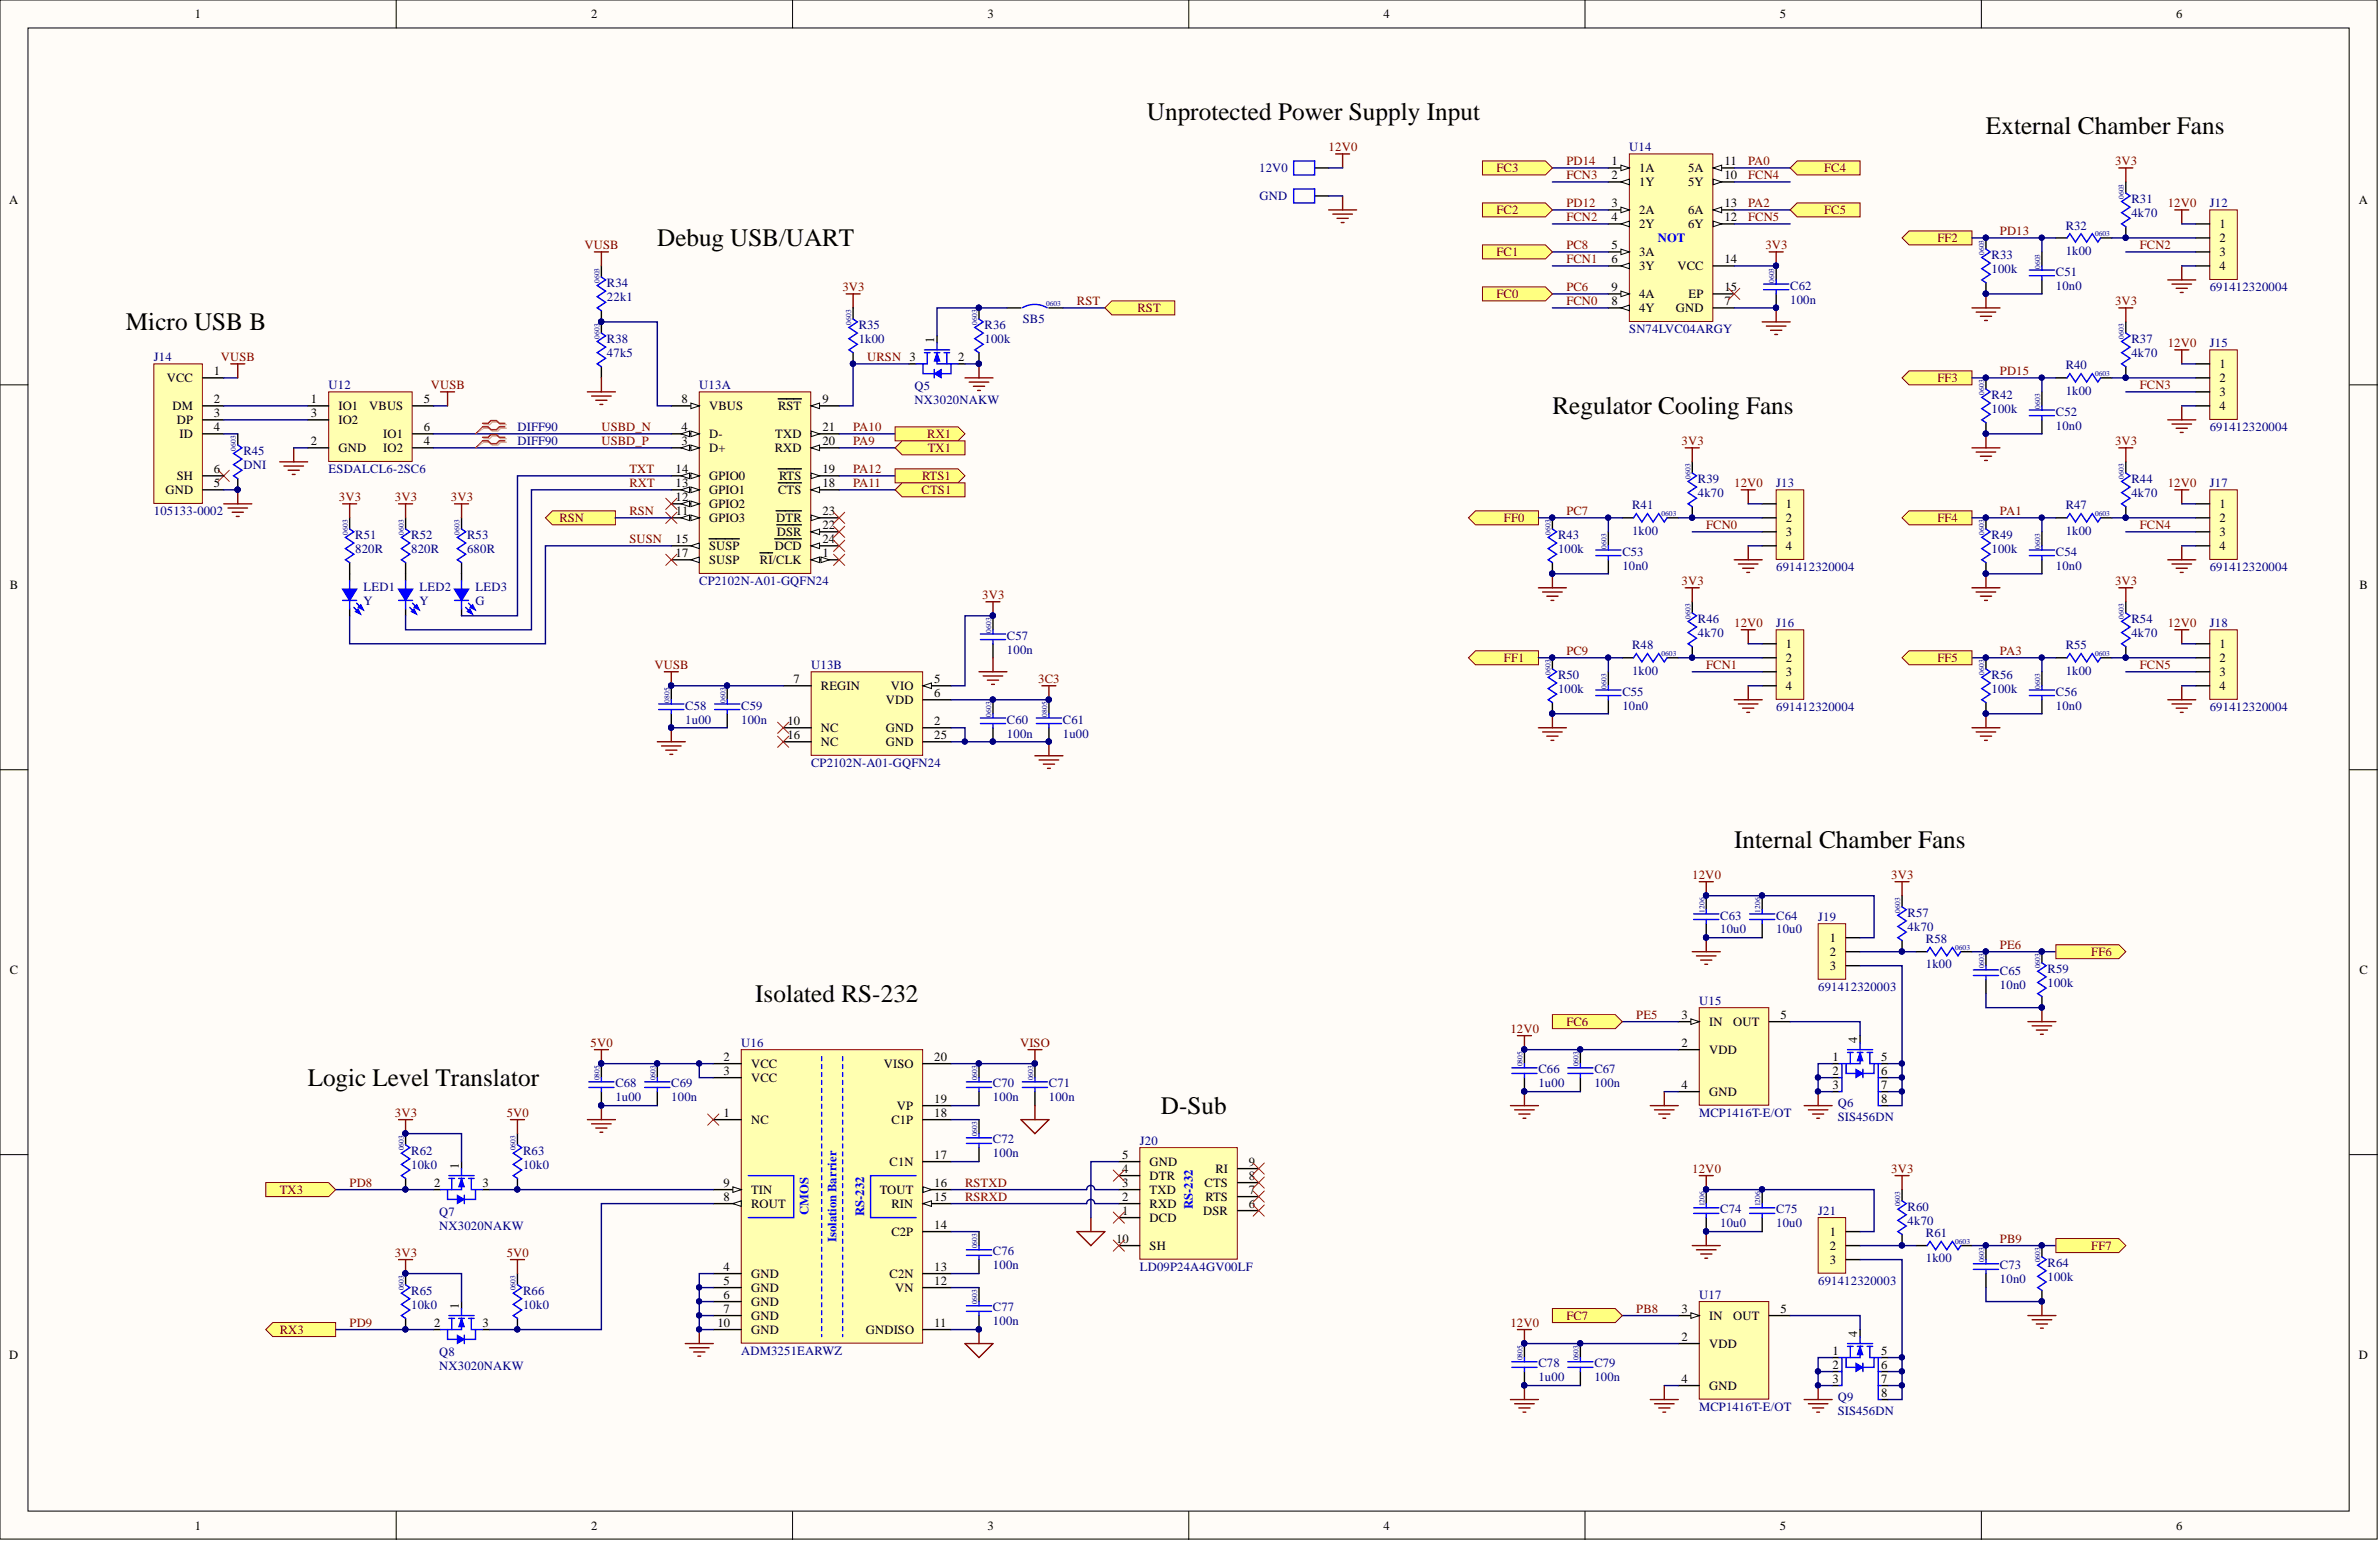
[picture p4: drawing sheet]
<svg xmlns="http://www.w3.org/2000/svg" width="431mm" height="279mm" viewBox="0 0 431 279" stroke-linecap="round" stroke-linejoin="round" font-family="sans-serif">
<defs><g id="words">
<g font-size="4.6">
<text x="208" y="21.8">Unprotected Power Supply Input</text>
<text x="360.2" y="24.4">External Chamber Fans</text>
<text x="119.2" y="44.7">Debug USB/UART</text>
<text x="22.8" y="59.9">Micro USB B</text>
<text x="281.5" y="75.1">Regulator Cooling Fans</text>
<text x="314.5" y="153.8">Internal Chamber Fans</text>
<text x="137" y="181.7">Isolated RS-232</text>
<text x="55.8" y="196.9">Logic Level Translator</text>
<text x="210.5" y="202">D-Sub</text>
</g>
<g font-size="2.3">
<text x="35.3" y="3.3">1</text>
<text x="107.2" y="3.3">2</text>
<text x="179.1" y="3.3">3</text>
<text x="250.9" y="3.3">4</text>
<text x="322.8" y="3.3">5</text>
<text x="394.7" y="3.3">6</text>
<text x="292.3" y="29.9">1</text>
<text x="312.7" y="29.9">11</text>
<text x="292.3" y="32.5">2</text>
<text x="297.3" y="33.7">1Y</text>
<text x="297.3" y="31.2">1A</text>
<text x="306.1" y="31.2">5A</text>
<text x="306.1" y="33.7">5Y</text>
<text x="312.7" y="32.5">10</text>
<text x="1.7" y="37">A</text>
<text x="292.3" y="40.1">4</text>
<text x="292.3" y="37.6">3</text>
<text x="297.3" y="41.4">2Y</text>
<text x="297.3" y="38.8">2A</text>
<text x="306.1" y="38.8">6A</text>
<text x="306.1" y="41.4">6Y</text>
<text x="312.7" y="37.6">13</text>
<text x="312.7" y="40.1">12</text>
<text x="402.5" y="41.4">1</text>
<text x="427.8" y="37">A</text>
<text x="292.3" y="47.7">6</text>
<text x="292.3" y="45.2">5</text>
<text x="297.3" y="46.4">3A</text>
<text x="312.7" y="47.7">14</text>
<text x="402.5" y="43.9">2</text>
<text x="402.5" y="46.4">3</text>
<text x="292.3" y="52.8">9</text>
<text x="297.3" y="49">3Y</text>
<text x="304.2" y="49">VCC</text>
<text x="312.7" y="52.8">15</text>
<text x="402.5" y="49">4</text>
<text x="292.3" y="55.3">8</text>
<text x="297.3" y="56.6">4Y</text>
<text x="297.3" y="54">4A</text>
<text x="303.9" y="56.6">GND</text>
<text x="306.2" y="54">EP</text>
<text x="312.7" y="55.3">7</text>
<text x="169.4" y="62.2" transform="rotate(-90 169.4 62.2)">1</text>
<text x="173.7" y="65.5">2</text>
<text x="30.3" y="69.3">VCC</text>
<text x="38.8" y="68">1</text>
<text x="402.5" y="69.3">2</text>
<text x="402.5" y="66.7">1</text>
<text x="402.5" y="71.8">3</text>
<text x="31.3" y="74.3">DM</text>
<text x="32" y="76.9">DP</text>
<text x="38.8" y="73.1">2</text>
<text x="38.8" y="75.6">3</text>
<text x="56.4" y="73.1">1</text>
<text x="56.4" y="75.6">3</text>
<text x="61.4" y="74.3">IO1</text>
<text x="61.4" y="76.9">IO2</text>
<text x="67" y="74.3">VBUS</text>
<text x="76.9" y="73.1">5</text>
<text x="123.6" y="73.1">8</text>
<text x="128.6" y="74.3">VBUS</text>
<text x="141.1" y="74.3">RST</text>
<text x="149.1" y="73.1">9</text>
<text x="402.5" y="74.3">4</text>
<text x="32.6" y="79.4">ID</text>
<text x="38.8" y="78.2">4</text>
<text x="56.4" y="80.7">2</text>
<text x="61.4" y="82">GND</text>
<text x="69.5" y="82">IO2</text>
<text x="69.5" y="79.4">IO1</text>
<text x="76.9" y="80.7">4</text>
<text x="76.9" y="78.2">6</text>
<text x="123.6" y="80.7">3</text>
<text x="123.6" y="78.2">4</text>
<text x="128.6" y="82">D+</text>
<text x="128.6" y="79.4">D-</text>
<text x="140.5" y="82">RXD</text>
<text x="140.6" y="79.4">TXD</text>
<text x="149.1" y="80.7">20</text>
<text x="149.1" y="78.2">21</text>
<text x="30" y="89.6">GND</text>
<text x="32" y="87">SH</text>
<text x="38.8" y="88.3">5</text>
<text x="38.8" y="85.8">6</text>
<text x="122.5" y="88.3">13</text>
<text x="122.5" y="85.8">14</text>
<text x="128.6" y="89.6">GPIO1</text>
<text x="128.6" y="87">GPIO0</text>
<text x="141.1" y="89.6">CTS</text>
<text x="141.3" y="87">RTS</text>
<text x="149.1" y="88.3">18</text>
<text x="149.1" y="85.8">19</text>
<text x="122.5" y="90.8">12</text>
<text x="122.6" y="93.4">11</text>
<text x="128.6" y="92.1">GPIO2</text>
<text x="128.6" y="94.6">GPIO3</text>
<text x="140.8" y="94.6">DTR</text>
<text x="149.1" y="95.9">22</text>
<text x="149.1" y="93.4">23</text>
<text x="323.9" y="94.6">2</text>
<text x="323.9" y="92.1">1</text>
<text x="402.5" y="94.6">2</text>
<text x="402.5" y="92.1">1</text>
<text x="122.5" y="98.5">15</text>
<text x="122.5" y="101">17</text>
<text x="128.6" y="99.7">SUSP</text>
<text x="140.5" y="99.7">DCD</text>
<text x="140.9" y="97.2">DSR</text>
<text x="149.1" y="101">1</text>
<text x="149.1" y="98.5">24</text>
<text x="323.9" y="97.2">3</text>
<text x="323.9" y="99.7">4</text>
<text x="402.5" y="97.2">3</text>
<text x="402.5" y="99.7">4</text>
<text x="1.8" y="106.7">B</text>
<text x="128.6" y="102.3">SUSP</text>
<text x="137.8" y="102.3">RI/CLK</text>
<text x="427.9" y="106.7">B</text>
<text x="323.9" y="117.5">1</text>
<text x="402.5" y="117.5">1</text>
<text x="143.9" y="123.8">7</text>
<text x="148.9" y="125.1">REGIN</text>
<text x="161.6" y="125.1">VIO</text>
<text x="169.4" y="123.8">5</text>
<text x="323.9" y="120">2</text>
<text x="323.9" y="122.6">3</text>
<text x="323.9" y="125.1">4</text>
<text x="402.5" y="120">2</text>
<text x="402.5" y="122.6">3</text>
<text x="402.5" y="125.1">4</text>
<text x="142.8" y="131.4">10</text>
<text x="160.6" y="127.6">VDD</text>
<text x="169.4" y="131.4">2</text>
<text x="169.4" y="126.4">6</text>
<text x="142.8" y="134">16</text>
<text x="148.9" y="135.2">NC</text>
<text x="148.9" y="132.7">NC</text>
<text x="160.6" y="132.7">GND</text>
<text x="160.6" y="135.2">GND</text>
<text x="169.4" y="134">25</text>
<text x="331.8" y="173.3">2</text>
<text x="331.8" y="170.8">1</text>
<text x="1.8" y="176.5">C</text>
<text x="331.8" y="175.9">3</text>
<text x="427.9" y="176.5">C</text>
<text x="305" y="184.7">3</text>
<text x="322.9" y="184.7">5</text>
<text x="305" y="189.8">2</text>
<text x="309.9" y="191.1">VDD</text>
<text x="309.9" y="186">IN</text>
<text x="314.3" y="186">OUT</text>
<text x="336.8" y="189" transform="rotate(-90 336.8 189)">4</text>
<text x="131.2" y="194.9">3</text>
<text x="131.2" y="192.3">2</text>
<text x="136.2" y="196.2">VCC</text>
<text x="136.2" y="193.6">VCC</text>
<text x="160.3" y="193.6">VISO</text>
<text x="169.4" y="192.3">20</text>
<text x="305" y="197.4">4</text>
<text x="332.4" y="194.9">2</text>
<text x="332.4" y="197.4">3</text>
<text x="332.4" y="192.3">1</text>
<text x="341.1" y="197.4">7</text>
<text x="341.1" y="194.9">6</text>
<text x="341.1" y="192.3">5</text>
<text x="131.2" y="202.5">1</text>
<text x="136.2" y="203.8">NC</text>
<text x="161.7" y="203.8">C1P</text>
<text x="162.7" y="201.2">VP</text>
<text x="169.4" y="200">19</text>
<text x="169.4" y="202.5">18</text>
<text x="309.9" y="198.7">GND</text>
<text x="341.1" y="200">8</text>
<text x="78.7" y="215.2">2</text>
<text x="83.2" y="211.9" transform="rotate(-90 83.2 211.9)">1</text>
<text x="87.5" y="215.2">3</text>
<text x="131.2" y="215.2">9</text>
<text x="161.3" y="211.4">C1N</text>
<text x="169.4" y="215.2">16</text>
<text x="169.4" y="210.1">17</text>
<text x="203.5" y="215.2">3</text>
<text x="203.5" y="212.6">4</text>
<text x="203.5" y="210.1">5</text>
<text x="208.5" y="213.9">DTR</text>
<text x="208.5" y="211.4">GND</text>
<text x="218.5" y="215.2">CTS</text>
<text x="220.4" y="212.6">RI</text>
<text x="226.5" y="213.9">8</text>
<text x="226.5" y="211.4">9</text>
<text x="131.2" y="217.7">8</text>
<text x="136.2" y="216.5">TIN</text>
<text x="136.2" y="219">ROUT</text>
<text x="159.5" y="216.5">TOUT</text>
<text x="161.7" y="219">RIN</text>
<text x="169.4" y="217.7">15</text>
<text x="203.5" y="220.3">1</text>
<text x="203.5" y="217.7">2</text>
<text x="208.5" y="221.5">DCD</text>
<text x="208.5" y="219">RXD</text>
<text x="208.5" y="216.5">TXD</text>
<text x="218.2" y="220.3">DSR</text>
<text x="218.6" y="217.7">RTS</text>
<text x="226.5" y="219">6</text>
<text x="226.5" y="216.5">7</text>
<text x="161.7" y="224.1">C2P</text>
<text x="169.4" y="222.8">14</text>
<text x="202.4" y="225.3">10</text>
<text x="208.5" y="226.6">SH</text>
<text x="331.8" y="226.6">2</text>
<text x="331.8" y="224.1">1</text>
<text x="131.2" y="232.9">5</text>
<text x="131.2" y="230.4">4</text>
<text x="136.2" y="231.7">GND</text>
<text x="161.3" y="231.7">C2N</text>
<text x="169.4" y="230.4">13</text>
<text x="169.4" y="232.9">12</text>
<text x="331.8" y="229.1">3</text>
<text x="83.2" y="237.3" transform="rotate(-90 83.2 237.3)">1</text>
<text x="131.2" y="238">7</text>
<text x="131.2" y="235.5">6</text>
<text x="136.2" y="239.3">GND</text>
<text x="136.2" y="236.8">GND</text>
<text x="136.2" y="234.2">GND</text>
<text x="162.3" y="234.2">VN</text>
<text x="305" y="238">3</text>
<text x="309.9" y="239.3">IN</text>
<text x="314.3" y="239.3">OUT</text>
<text x="322.9" y="238">5</text>
<text x="78.7" y="240.6">2</text>
<text x="87.5" y="240.6">3</text>
<text x="130.1" y="240.6">10</text>
<text x="136.2" y="241.8">GND</text>
<text x="157" y="241.8">GNDISO</text>
<text x="169.4" y="240.6">11</text>
<text x="305" y="243.1">2</text>
<text x="309.9" y="244.4">VDD</text>
<text x="332.4" y="245.6">1</text>
<text x="336.8" y="242.3" transform="rotate(-90 336.8 242.3)">4</text>
<text x="341.1" y="245.6">5</text>
<text x="1.7" y="246.3">D</text>
<text x="305" y="250.7">4</text>
<text x="309.9" y="252">GND</text>
<text x="332.4" y="248.2">2</text>
<text x="332.4" y="250.7">3</text>
<text x="341.1" y="250.7">7</text>
<text x="341.1" y="248.2">6</text>
<text x="427.8" y="246.3">D</text>
<text x="341.1" y="253.2">8</text>
<text x="35.3" y="277.4">1</text>
<text x="107.2" y="277.4">2</text>
<text x="179.1" y="277.4">3</text>
<text x="250.9" y="277.4">4</text>
<text x="322.8" y="277.4">5</text>
<text x="394.7" y="277.4">6</text>
</g>
<g font-size="2.3" fill="#800000">
<text x="241" y="27.4">12V0</text>
<text x="284.1" y="29.9">PD14</text>
<text x="317" y="29.9">PA0</text>
<text x="383.6" y="29.9">3V3</text>
<text x="271.4" y="31.2">FC3</text>
<text x="284.1" y="32.5">FCN3</text>
<text x="317" y="32.5">FCN4</text>
<text x="330.8" y="31.2">FC4</text>
<text x="271.4" y="38.8">FC2</text>
<text x="284.1" y="40.1">FCN2</text>
<text x="284.1" y="37.6">PD12</text>
<text x="317" y="40.1">FCN5</text>
<text x="317" y="37.6">PA2</text>
<text x="330.8" y="38.8">FC5</text>
<text x="393.1" y="37.6">12V0</text>
<text x="106" y="45.2">VUSB</text>
<text x="271.4" y="46.4">FC1</text>
<text x="284.1" y="47.7">FCN1</text>
<text x="284.1" y="45.2">PC8</text>
<text x="320.2" y="45.2">3V3</text>
<text x="351.4" y="43.9">FF2</text>
<text x="362.7" y="42.6">PD13</text>
<text x="388.1" y="45.2">FCN2</text>
<text x="152.8" y="52.8">3V3</text>
<text x="284.1" y="52.8">PC6</text>
<text x="195.3" y="55.3">RST</text>
<text x="206.3" y="56.6">RST</text>
<text x="271.4" y="54">FC0</text>
<text x="284.1" y="55.3">FCN0</text>
<text x="383.6" y="55.3">3V3</text>
<text x="40.1" y="65.5">VUSB</text>
<text x="157.3" y="65.5">URSN 3</text>
<text x="393.1" y="62.9">12V0</text>
<text x="78.1" y="70.5">VUSB</text>
<text x="351.4" y="69.3">FF3</text>
<text x="362.7" y="68">PD15</text>
<text x="388.1" y="70.5">FCN3</text>
<text x="109.1" y="78.2">USBD_N</text>
<text x="109.1" y="80.7">USBD_P</text>
<text x="154.7" y="80.7">PA9</text>
<text x="154.7" y="78.2">PA10</text>
<text x="168.2" y="79.4">RX1</text>
<text x="168.2" y="82">TX1</text>
<text x="305" y="80.7">3V3</text>
<text x="383.6" y="80.7">3V3</text>
<text x="114.1" y="88.3">RXT</text>
<text x="114.1" y="85.8">TXT</text>
<text x="154.7" y="85.8">PA12</text>
<text x="154.7" y="88.3">PA11</text>
<text x="167.1" y="89.6">CTS1</text>
<text x="167.2" y="87">RTS1</text>
<text x="314.5" y="88.3">12V0</text>
<text x="393.1" y="88.3">12V0</text>
<text x="61.5" y="90.8">3V3</text>
<text x="71.6" y="90.8">3V3</text>
<text x="81.8" y="90.8">3V3</text>
<text x="101.5" y="94.6">RSN</text>
<text x="114.1" y="93.4">RSN</text>
<text x="272.7" y="94.6">FF0</text>
<text x="284.1" y="93.4">PC7</text>
<text x="309.4" y="95.9">FCN0</text>
<text x="351.4" y="94.6">FF4</text>
<text x="362.7" y="93.4">PA1</text>
<text x="388.1" y="95.9">FCN4</text>
<text x="114.1" y="98.5">SUSN</text>
<text x="305" y="106.1">3V3</text>
<text x="383.6" y="106.1">3V3</text>
<text x="178.1" y="108.6">3V3</text>
<text x="314.5" y="113.7">12V0</text>
<text x="393.1" y="113.7">12V0</text>
<text x="284.1" y="118.8">PC9</text>
<text x="362.7" y="118.8">PA3</text>
<text x="118.7" y="121.3">VUSB</text>
<text x="188.3" y="123.8">3C3</text>
<text x="272.7" y="120">FF1</text>
<text x="309.4" y="121.3">FCN1</text>
<text x="351.4" y="120">FF5</text>
<text x="388.1" y="121.3">FCN5</text>
<text x="306.9" y="159.4">12V0</text>
<text x="343" y="159.4">3V3</text>
<text x="362.7" y="172">PE6</text>
<text x="379.3" y="173.3">FF6</text>
<text x="296.8" y="184.7">PE5</text>
<text x="107.1" y="189.8">5V0</text>
<text x="185" y="189.8">VISO</text>
<text x="273.9" y="187.3">12V0</text>
<text x="284.1" y="186">FC6</text>
<text x="71.6" y="202.5">3V3</text>
<text x="91.9" y="202.5">5V0</text>
<text x="63.4" y="215.2">PD8</text>
<text x="175" y="215.2">RSTXD</text>
<text x="306.9" y="212.6">12V0</text>
<text x="343" y="212.6">3V3</text>
<text x="50.7" y="216.5">TX3</text>
<text x="175" y="217.7">RSRXD</text>
<text x="71.6" y="227.9">3V3</text>
<text x="91.9" y="227.9">5V0</text>
<text x="362.7" y="225.3">PB9</text>
<text x="379.3" y="226.6">FF7</text>
<text x="284.1" y="239.3">FC7</text>
<text x="296.8" y="238">PB8</text>
<text x="50.7" y="241.8">RX3</text>
<text x="63.4" y="240.6">PD9</text>
<text x="273.9" y="240.6">12V0</text>
</g>
<g font-size="2.3" fill="#000080">
<text x="295.5" y="27.4">U14</text>
<text x="228.4" y="31.2">12V0</text>
<text x="228.4" y="36.3">GND</text>
<text x="374.6" y="41.6">R32</text>
<text x="386.5" y="39.3">4k70</text>
<text x="386.5" y="36.8">R31</text>
<text x="400.7" y="37.6">J12</text>
<text x="361.2" y="46.9">R33</text>
<text x="374.6" y="46.2">1k00</text>
<text x="110.1" y="52">R34</text>
<text x="324.7" y="52.5">C62</text>
<text x="361.2" y="49.5">100k</text>
<text x="372.8" y="52.5">10n0</text>
<text x="372.8" y="50">C51</text>
<text x="400.7" y="52.8">691412320004</text>
<text x="110.1" y="54.6">22k1</text>
<text x="155.7" y="59.6">R35</text>
<text x="178.6" y="59.6">R36</text>
<text x="185.5" y="58.6">SB5</text>
<text x="324.7" y="55.1">100n</text>
<text x="27.9" y="65.5">J14</text>
<text x="110.1" y="64.7">47k5</text>
<text x="110.1" y="62.2">R38</text>
<text x="155.7" y="62.2">1k00</text>
<text x="178.6" y="62.2">100k</text>
<text x="295.5" y="60.4">SN74LVC04ARGY</text>
<text x="386.5" y="64.7">4k70</text>
<text x="386.5" y="62.2">R37</text>
<text x="400.7" y="62.9">J15</text>
<text x="59.6" y="70.5">U12</text>
<text x="126.8" y="70.5">U13A</text>
<text x="165.9" y="70.8">Q5</text>
<text x="374.6" y="71.6">1k00</text>
<text x="374.6" y="67">R40</text>
<text x="165.9" y="73.3">NX3020NAKW</text>
<text x="361.2" y="74.9">100k</text>
<text x="361.2" y="72.3">R42</text>
<text x="372.8" y="77.9">10n0</text>
<text x="372.8" y="75.4">C52</text>
<text x="44.1" y="82.5">R45</text>
<text x="93.8" y="80.7">DIFF90</text>
<text x="93.8" y="78.2">DIFF90</text>
<text x="400.7" y="78.2">691412320004</text>
<text x="44.1" y="85">DNI</text>
<text x="59.6" y="85.8">ESDALCL6-2SC6</text>
<text x="307.9" y="87.5">R39</text>
<text x="322.1" y="88.3">J13</text>
<text x="386.5" y="87.5">R44</text>
<text x="400.7" y="88.3">J17</text>
<text x="27.9" y="93.4">105133-0002</text>
<text x="296" y="92.4">R41</text>
<text x="307.9" y="90.1">4k70</text>
<text x="374.6" y="92.4">R47</text>
<text x="386.5" y="90.1">4k70</text>
<text x="64.4" y="100.2">820R</text>
<text x="64.4" y="97.7">R51</text>
<text x="74.6" y="100.2">820R</text>
<text x="74.6" y="97.7">R52</text>
<text x="84.7" y="100.2">680R</text>
<text x="84.7" y="97.7">R53</text>
<text x="282.6" y="100.2">100k</text>
<text x="282.6" y="97.7">R43</text>
<text x="294.2" y="100.7">C53</text>
<text x="296" y="96.9">1k00</text>
<text x="361.2" y="100.2">100k</text>
<text x="361.2" y="97.7">R49</text>
<text x="372.8" y="100.7">C54</text>
<text x="374.6" y="96.9">1k00</text>
<text x="65.9" y="107.1">LED1</text>
<text x="76.1" y="107.1">LED2</text>
<text x="86.2" y="107.1">LED3</text>
<text x="126.8" y="106.1">CP2102N-A01-GQFN24</text>
<text x="294.2" y="103.3">10n0</text>
<text x="322.1" y="103.5">691412320004</text>
<text x="372.8" y="103.3">10n0</text>
<text x="400.7" y="103.5">691412320004</text>
<text x="65.9" y="109.6">Y</text>
<text x="76.1" y="109.6">Y</text>
<text x="86.2" y="109.6">G</text>
<text x="307.9" y="112.9">R46</text>
<text x="322.1" y="113.7">J16</text>
<text x="386.5" y="112.9">R54</text>
<text x="400.7" y="113.7">J18</text>
<text x="182.6" y="118.5">100n</text>
<text x="182.6" y="116">C57</text>
<text x="296" y="117.7">R48</text>
<text x="307.9" y="115.5">4k70</text>
<text x="374.6" y="117.7">R55</text>
<text x="386.5" y="115.5">4k70</text>
<text x="147.1" y="121.3">U13B</text>
<text x="282.6" y="125.6">100k</text>
<text x="282.6" y="123.1">R50</text>
<text x="296" y="122.3">1k00</text>
<text x="361.2" y="125.6">100k</text>
<text x="361.2" y="123.1">R56</text>
<text x="374.6" y="122.3">1k00</text>
<text x="124.3" y="131.2">1u00</text>
<text x="124.3" y="128.7">C58</text>
<text x="134.4" y="131.2">100n</text>
<text x="134.4" y="128.7">C59</text>
<text x="182.6" y="131.2">C60</text>
<text x="192.8" y="131.2">C61</text>
<text x="294.2" y="128.7">10n0</text>
<text x="294.2" y="126.1">C55</text>
<text x="322.1" y="128.9">691412320004</text>
<text x="372.8" y="128.7">10n0</text>
<text x="372.8" y="126.1">C56</text>
<text x="400.7" y="128.9">691412320004</text>
<text x="182.6" y="133.7">100n</text>
<text x="192.8" y="133.7">1u00</text>
<text x="147.1" y="139.1">CP2102N-A01-GQFN24</text>
<text x="312" y="166.7">C63</text>
<text x="322.1" y="166.7">C64</text>
<text x="329.7" y="167">J19</text>
<text x="346" y="166.2">R57</text>
<text x="312" y="169.3">10u0</text>
<text x="322.1" y="169.3">10u0</text>
<text x="346" y="168.7">4k70</text>
<text x="349.3" y="171">R58</text>
<text x="329.7" y="179.7">691412320003</text>
<text x="349.3" y="175.6">1k00</text>
<text x="362.7" y="179.4">10n0</text>
<text x="362.7" y="176.9">C65</text>
<text x="371.3" y="178.9">100k</text>
<text x="371.3" y="176.4">R59</text>
<text x="308.2" y="182.2">U15</text>
<text x="134.4" y="189.8">U16</text>
<text x="111.6" y="197.2">C68</text>
<text x="121.7" y="197.2">C69</text>
<text x="180.1" y="197.2">C70</text>
<text x="190.2" y="197.2">C71</text>
<text x="279" y="197.2">1u00</text>
<text x="279" y="194.6">C66</text>
<text x="289.1" y="197.2">100n</text>
<text x="289.1" y="194.6">C67</text>
<text x="111.6" y="199.7">1u00</text>
<text x="121.7" y="199.7">100n</text>
<text x="180.1" y="199.7">100n</text>
<text x="190.2" y="199.7">100n</text>
<text x="308.2" y="202.5">MCP1416T-E/OT</text>
<text x="333.3" y="200.7">Q6</text>
<text x="333.3" y="203.3">SIS456DN</text>
<text x="74.6" y="209.3">R62</text>
<text x="94.9" y="209.3">R63</text>
<text x="180.1" y="209.9">100n</text>
<text x="180.1" y="207.3">C72</text>
<text x="206.7" y="207.6">J20</text>
<text x="74.6" y="211.9">10k0</text>
<text x="94.9" y="211.9">10k0</text>
<text x="79.6" y="220.5">Q7</text>
<text x="312" y="220">C74</text>
<text x="322.1" y="220">C75</text>
<text x="329.7" y="220.3">J21</text>
<text x="346" y="219.5">R60</text>
<text x="79.6" y="223">NX3020NAKW</text>
<text x="180.1" y="227.6">C76</text>
<text x="312" y="222.5">10u0</text>
<text x="322.1" y="222.5">10u0</text>
<text x="346" y="222">4k70</text>
<text x="349.3" y="224.3">R61</text>
<text x="180.1" y="230.2">100n</text>
<text x="206.7" y="230.4">LD09P24A4GV00LF</text>
<text x="329.7" y="232.9">691412320003</text>
<text x="349.3" y="228.9">1k00</text>
<text x="362.7" y="232.7">10n0</text>
<text x="362.7" y="230.2">C73</text>
<text x="371.3" y="232.2">100k</text>
<text x="371.3" y="229.6">R64</text>
<text x="74.6" y="237.3">10k0</text>
<text x="74.6" y="234.7">R65</text>
<text x="94.9" y="237.3">10k0</text>
<text x="94.9" y="234.7">R66</text>
<text x="180.1" y="237.8">C77</text>
<text x="308.2" y="235.5">U17</text>
<text x="79.6" y="245.9">Q8</text>
<text x="134.4" y="245.6">ADM3251EARWZ</text>
<text x="180.1" y="240.3">100n</text>
<text x="79.6" y="248.4">NX3020NAKW</text>
<text x="279" y="250.5">1u00</text>
<text x="279" y="247.9">C78</text>
<text x="289.1" y="250.5">100n</text>
<text x="289.1" y="247.9">C79</text>
<text x="308.2" y="255.8">MCP1416T-E/OT</text>
<text x="333.3" y="254">Q9</text>
<text x="333.3" y="256.5">SIS456DN</text>
</g>
<g font-size="2.3" fill="#00f">
<text x="300.6" y="43.9">NOT</text>
<text x="146.6" y="220.3" transform="rotate(-90 146.6 220.3)">CMOS</text>
<text x="156.7" y="220.4" transform="rotate(-90 156.7 220.4)">RS-232</text>
<text x="216.4" y="219.2" transform="rotate(-90 216.4 219.2)">RS-232</text>
<text x="151.7" y="225.2" transform="rotate(-90 151.7 225.2)">Isolation Barrier</text>
</g>
<g font-size="1.4" fill="#000080">
<text x="385.2" y="36" transform="rotate(-90 385.2 36)">0603</text>
<text x="359.8" y="46.2" transform="rotate(-90 359.8 46.2)">0603</text>
<text x="380" y="42.8">0603</text>
<text x="108.7" y="51.3" transform="rotate(-90 108.7 51.3)">0603</text>
<text x="321.8" y="51.3" transform="rotate(-90 321.8 51.3)">0603</text>
<text x="370" y="48.7" transform="rotate(-90 370 48.7)">0603</text>
<text x="154.4" y="58.9" transform="rotate(-90 154.4 58.9)">0603</text>
<text x="177.2" y="58.9" transform="rotate(-90 177.2 58.9)">0603</text>
<text x="189.7" y="55.5">0603</text>
<text x="108.7" y="61.4" transform="rotate(-90 108.7 61.4)">0603</text>
<text x="385.2" y="61.4" transform="rotate(-90 385.2 61.4)">0603</text>
<text x="359.8" y="71.6" transform="rotate(-90 359.8 71.6)">0603</text>
<text x="380" y="68.2">0603</text>
<text x="370" y="74.1" transform="rotate(-90 370 74.1)">0603</text>
<text x="42.8" y="81.7" transform="rotate(-90 42.8 81.7)">0603</text>
<text x="306.6" y="86.8" transform="rotate(-90 306.6 86.8)">0603</text>
<text x="385.2" y="86.8" transform="rotate(-90 385.2 86.8)">0603</text>
<text x="301.3" y="93.5">0603</text>
<text x="380" y="93.5">0603</text>
<text x="63.1" y="96.9" transform="rotate(-90 63.1 96.9)">0603</text>
<text x="73.2" y="96.9" transform="rotate(-90 73.2 96.9)">0603</text>
<text x="83.4" y="96.9" transform="rotate(-90 83.4 96.9)">0603</text>
<text x="281.2" y="96.9" transform="rotate(-90 281.2 96.9)">0603</text>
<text x="291.3" y="99.5" transform="rotate(-90 291.3 99.5)">0603</text>
<text x="359.8" y="96.9" transform="rotate(-90 359.8 96.9)">0603</text>
<text x="370" y="99.5" transform="rotate(-90 370 99.5)">0603</text>
<text x="306.6" y="112.2" transform="rotate(-90 306.6 112.2)">0603</text>
<text x="385.2" y="112.2" transform="rotate(-90 385.2 112.2)">0603</text>
<text x="179.7" y="114.7" transform="rotate(-90 179.7 114.7)">0603</text>
<text x="301.3" y="118.9">0603</text>
<text x="380" y="118.9">0603</text>
<text x="281.2" y="122.3" transform="rotate(-90 281.2 122.3)">0603</text>
<text x="291.3" y="124.8" transform="rotate(-90 291.3 124.8)">0603</text>
<text x="359.8" y="122.3" transform="rotate(-90 359.8 122.3)">0603</text>
<text x="370" y="124.8" transform="rotate(-90 370 124.8)">0603</text>
<text x="121.4" y="127.4" transform="rotate(-90 121.4 127.4)">0805</text>
<text x="131.6" y="127.4" transform="rotate(-90 131.6 127.4)">0603</text>
<text x="179.7" y="129.9" transform="rotate(-90 179.7 129.9)">0603</text>
<text x="189.9" y="129.9" transform="rotate(-90 189.9 129.9)">0805</text>
<text x="309.1" y="165.4" transform="rotate(-90 309.1 165.4)">1206</text>
<text x="319.2" y="165.4" transform="rotate(-90 319.2 165.4)">1206</text>
<text x="344.6" y="165.4" transform="rotate(-90 344.6 165.4)">0603</text>
<text x="354.6" y="172.2">0603</text>
<text x="359.8" y="175.6" transform="rotate(-90 359.8 175.6)">0603</text>
<text x="370" y="175.6" transform="rotate(-90 370 175.6)">0603</text>
<text x="108.7" y="195.9" transform="rotate(-90 108.7 195.9)">0805</text>
<text x="118.9" y="195.9" transform="rotate(-90 118.9 195.9)">0603</text>
<text x="177.2" y="195.9" transform="rotate(-90 177.2 195.9)">0603</text>
<text x="187.4" y="195.9" transform="rotate(-90 187.4 195.9)">0603</text>
<text x="276.1" y="193.4" transform="rotate(-90 276.1 193.4)">0805</text>
<text x="286.3" y="193.4" transform="rotate(-90 286.3 193.4)">0603</text>
<text x="73.2" y="208.6" transform="rotate(-90 73.2 208.6)">0603</text>
<text x="93.5" y="208.6" transform="rotate(-90 93.5 208.6)">0603</text>
<text x="177.2" y="206" transform="rotate(-90 177.2 206)">0603</text>
<text x="309.1" y="218.7" transform="rotate(-90 309.1 218.7)">1206</text>
<text x="319.2" y="218.7" transform="rotate(-90 319.2 218.7)">1206</text>
<text x="344.6" y="218.7" transform="rotate(-90 344.6 218.7)">0603</text>
<text x="177.2" y="226.3" transform="rotate(-90 177.2 226.3)">0603</text>
<text x="354.6" y="225.5">0603</text>
<text x="73.2" y="234" transform="rotate(-90 73.2 234)">0603</text>
<text x="93.5" y="234" transform="rotate(-90 93.5 234)">0603</text>
<text x="359.8" y="228.9" transform="rotate(-90 359.8 228.9)">0603</text>
<text x="370" y="228.9" transform="rotate(-90 370 228.9)">0603</text>
<text x="177.2" y="236.5" transform="rotate(-90 177.2 236.5)">0603</text>
<text x="276.1" y="246.6" transform="rotate(-90 276.1 246.6)">0805</text>
<text x="286.3" y="246.6" transform="rotate(-90 286.3 246.6)">0603</text>
</g>
</g></defs>
<g fill="#fffcf8" stroke="#000" stroke-width=".18">
<path d="M0 0h431.1v279.1h-431.1z"/>
<path d="M5.1 5.1h420.9v268.9h-420.9z"/>
</g>
<g fill="none" stroke="#000" stroke-width=".18">
<path d="M71.9 0v5.1M143.7 0v5.1M215.6 0v5.1M287.4 0v5.1M359.3 0v5.1M0 69.8h5.1M426.1 69.8h5.1M0 139.6h5.1M426.1 139.6h5.1M0 209.3h5.1M426.1 209.3h5.1M71.9 274.1v5"/>
<path d="M143.7 274.1v5M215.6 274.1v5M287.4 274.1v5M359.3 274.1v5"/>
</g>
<path d="M329.7 167.5h5v10.1h-5z" fill="#ffffb0" stroke="#800000" stroke-width=".18"/>
<path d="M334.8 172.6h2.5M334.8 170h2.5M334.8 175.1h2.5" fill="none" stroke="#000" stroke-width=".25"/>
<path d="M329.7 220.8h5v10h-5z" fill="#ffffb0" stroke="#800000" stroke-width=".18"/>
<path d="M334.8 225.8h2.5M334.8 223.3h2.5M334.8 228.4h2.5" fill="none" stroke="#000" stroke-width=".25"/>
<path d="M308.2 236h12.6v17.7h-12.6z" fill="#ffffb0" stroke="#800000" stroke-width=".18"/>
<path d="M304.4 238.5h3.8M320.9 238.5h3.8M304.4 243.6h3.8" fill="none" stroke="#000" stroke-width=".25"/>
<path d="M306.6 238l1.6 .5-1.6 .5z" fill="#fffcf8"/>
<path d="M306.6 238l1.6 .5-1.6 .5z" fill="none" stroke="#000" stroke-width=".18"/>
<path d="M304.4 251.2h3.8" fill="none" stroke="#000" stroke-width=".25"/>
<path d="M308.2 182.7h12.6v17.7h-12.6z" fill="#ffffb0" stroke="#800000" stroke-width=".18"/>
<path d="M304.4 185.2h3.8M304.4 190.3h3.8M320.9 185.2h3.8" fill="none" stroke="#000" stroke-width=".25"/>
<path d="M306.6 184.7l1.6 .5-1.6 .5z" fill="#fffcf8"/>
<path d="M306.6 184.7l1.6 .5-1.6 .5z" fill="none" stroke="#000" stroke-width=".18"/>
<path d="M304.4 197.9h3.8" fill="none" stroke="#000" stroke-width=".25"/>
<path d="M147.1 121.8h20.2v15.1h-20.2z" fill="#ffffb0" stroke="#800000" stroke-width=".18"/>
<path d="M142 132h5.1M142 124.3h5.1M142 134.5h5.1M167.4 132h5.1M167.4 126.9h5.1M167.4 124.3h5.1M167.4 134.5h5.1" fill="none" stroke="#000" stroke-width=".25"/>
<path d="M167.4 124.3l1.5-.5v1z" fill="#fffcf8"/>
<path d="M167.4 124.3l1.5-.5v1z" fill="none" stroke="#000" stroke-width=".18"/>
<path d="M182.6 55.8h2.6M190.2 55.8h2.6" fill="none" stroke="#000" stroke-width=".25"/>
<path d="M185.5 55.8a4.4 4.4 0 0 1 4.4 0" fill="none" stroke="#00f" stroke-width=".25"/>
<path d="M126.8 71h20.2v33h-20.2z" fill="#ffffb0" stroke="#800000" stroke-width=".18"/>
<path d="M121.7 81.2h5.1" fill="none" stroke="#000" stroke-width=".25"/>
<path d="M125.3 80.7l1.5 .5-1.5 .5z" fill="#fffcf8"/>
<path d="M125.3 80.7l1.5 .5-1.5 .5z" fill="none" stroke="#000" stroke-width=".18"/>
<path d="M123.5 81.2l1.5-.5v1z" fill="#fffcf8"/>
<path d="M123.5 81.2l1.5-.5v1z" fill="none" stroke="#000" stroke-width=".18"/>
<path d="M121.7 78.7h5.1" fill="none" stroke="#000" stroke-width=".25"/>
<path d="M125.3 78.2l1.5 .5-1.5 .5z" fill="#fffcf8"/>
<path d="M125.3 78.2l1.5 .5-1.5 .5z" fill="none" stroke="#000" stroke-width=".18"/>
<path d="M123.5 78.7l1.5-.5v1z" fill="#fffcf8"/>
<path d="M123.5 78.7l1.5-.5v1z" fill="none" stroke="#000" stroke-width=".18"/>
<path d="M121.7 73.6h5.1" fill="none" stroke="#000" stroke-width=".25"/>
<path d="M125.3 73.1l1.5 .5-1.5 .5z" fill="#fffcf8"/>
<path d="M125.3 73.1l1.5 .5-1.5 .5z" fill="none" stroke="#000" stroke-width=".18"/>
<path d="M147.1 73.6h5.1" fill="none" stroke="#000" stroke-width=".25"/>
<path d="M147.1 73.6l1.5-.5v1z" fill="#fffcf8"/>
<path d="M147.1 73.6l1.5-.5v1z" fill="none" stroke="#000" stroke-width=".18"/>
<path d="M141.1 72.3h4.2M121.7 99h5.1" fill="none" stroke="#000" stroke-width=".25"/>
<path d="M125.3 99l1.5-.5v1z" fill="#fffcf8"/>
<path d="M125.3 99l1.5-.5v1z" fill="none" stroke="#000" stroke-width=".18"/>
<path d="M128.6 97.7h5.5M121.7 101.5h5.1" fill="none" stroke="#000" stroke-width=".25"/>
<path d="M125.3 101.5l1.5-.5v1z" fill="#fffcf8"/>
<path d="M125.3 101.5l1.5-.5v1z" fill="none" stroke="#000" stroke-width=".18"/>
<path d="M147.1 88.8h5.1" fill="none" stroke="#000" stroke-width=".25"/>
<path d="M147.1 88.8l1.5-.5v1z" fill="#fffcf8"/>
<path d="M147.1 88.8l1.5-.5v1z" fill="none" stroke="#000" stroke-width=".18"/>
<path d="M141.1 87.5h4.2M147.1 86.3h5.1" fill="none" stroke="#000" stroke-width=".25"/>
<path d="M147.1 85.8l1.5 .5-1.5 .5z" fill="#fffcf8"/>
<path d="M147.1 85.8l1.5 .5-1.5 .5z" fill="none" stroke="#000" stroke-width=".18"/>
<path d="M141.1 85h4.2M147.1 81.2h5.1" fill="none" stroke="#000" stroke-width=".25"/>
<path d="M147.1 81.2l1.5-.5v1z" fill="#fffcf8"/>
<path d="M147.1 81.2l1.5-.5v1z" fill="none" stroke="#000" stroke-width=".18"/>
<path d="M147.1 78.7h5.1" fill="none" stroke="#000" stroke-width=".25"/>
<path d="M147.1 78.2l1.5 .5-1.5 .5z" fill="#fffcf8"/>
<path d="M147.1 78.2l1.5 .5-1.5 .5z" fill="none" stroke="#000" stroke-width=".18"/>
<path d="M147.1 101.5h5.1" fill="none" stroke="#000" stroke-width=".25"/>
<path d="M147.1 101.5l1.5-.5v1z" fill="#fffcf8"/>
<path d="M147.1 101.5l1.5-.5v1z" fill="none" stroke="#000" stroke-width=".18"/>
<path d="M148.9 101l1.5 .5-1.5 .5z" fill="#fffcf8"/>
<path d="M148.9 101l1.5 .5-1.5 .5z" fill="none" stroke="#000" stroke-width=".18"/>
<path d="M147.1 99h5.1M137.8 100.2h2.3" fill="none" stroke="#000" stroke-width=".25"/>
<path d="M147.1 99l1.5-.5v1z" fill="#fffcf8"/>
<path d="M147.1 99l1.5-.5v1z" fill="none" stroke="#000" stroke-width=".18"/>
<path d="M140.5 97.7h4.8M147.1 96.4h5.1" fill="none" stroke="#000" stroke-width=".25"/>
<path d="M147.1 96.4l1.5-.5v1z" fill="#fffcf8"/>
<path d="M147.1 96.4l1.5-.5v1z" fill="none" stroke="#000" stroke-width=".18"/>
<path d="M140.9 95.2h4.4M147.1 93.9h5.1" fill="none" stroke="#000" stroke-width=".25"/>
<path d="M147.1 93.4l1.5 .5-1.5 .5z" fill="#fffcf8"/>
<path d="M147.1 93.4l1.5 .5-1.5 .5z" fill="none" stroke="#000" stroke-width=".18"/>
<path d="M121.7 91.3h5.1M140.7 92.6h4.6" fill="none" stroke="#000" stroke-width=".25"/>
<path d="M125.3 90.8l1.5 .5-1.5 .6z" fill="#fffcf8"/>
<path d="M125.3 90.8l1.5 .5-1.5 .6z" fill="none" stroke="#000" stroke-width=".18"/>
<path d="M123.5 91.3l1.5-.5v1.1z" fill="#fffcf8"/>
<path d="M123.5 91.3l1.5-.5v1.1z" fill="none" stroke="#000" stroke-width=".18"/>
<path d="M121.7 93.9h5.1" fill="none" stroke="#000" stroke-width=".25"/>
<path d="M125.3 93.4l1.5 .5-1.5 .5z" fill="#fffcf8"/>
<path d="M125.3 93.4l1.5 .5-1.5 .5z" fill="none" stroke="#000" stroke-width=".18"/>
<path d="M123.5 93.9l1.5-.5v1z" fill="#fffcf8"/>
<path d="M123.5 93.9l1.5-.5v1z" fill="none" stroke="#000" stroke-width=".18"/>
<path d="M121.7 88.8h5.1" fill="none" stroke="#000" stroke-width=".25"/>
<path d="M125.3 88.3l1.5 .5-1.5 .5z" fill="#fffcf8"/>
<path d="M125.3 88.3l1.5 .5-1.5 .5z" fill="none" stroke="#000" stroke-width=".18"/>
<path d="M123.5 88.8l1.5-.5v1z" fill="#fffcf8"/>
<path d="M123.5 88.8l1.5-.5v1z" fill="none" stroke="#000" stroke-width=".18"/>
<path d="M121.7 86.3h5.1" fill="none" stroke="#000" stroke-width=".25"/>
<path d="M125.3 85.8l1.5 .5-1.5 .5z" fill="#fffcf8"/>
<path d="M125.3 85.8l1.5 .5-1.5 .5z" fill="none" stroke="#000" stroke-width=".18"/>
<path d="M123.5 86.3l1.5-.5v1z" fill="#fffcf8"/>
<path d="M123.5 86.3l1.5-.5v1z" fill="none" stroke="#000" stroke-width=".18"/>
<path d="M59.6 71h15.1v12.7h-15.1z" fill="#ffffb0" stroke="#800000" stroke-width=".18"/>
<path d="M55.8 73.6h3.8M55.8 76.1h3.8M74.8 73.6h3.8M74.8 78.7h3.8M55.8 81.2h3.8M74.8 81.2h3.8M83.7 236v1.3M78.6 241.1h1.3M87.5 241.1h1.3" fill="none" stroke="#000" stroke-width=".25"/>
<path d="M81.4 238.5h4.6M81.4 239h1M81.9 239v2.1M83.2 239h1M83.7 237.3v1.2M85 239h1" fill="none" stroke="#00f" stroke-width=".25"/>
<path d="M82.9 242.1l1.3 .7-1.3 .8z" fill="#00f"/>
<path d="M82.9 242.1l1.3 .7-1.3 .8z" fill="none" stroke="#00f" stroke-width=".18"/>
<path d="M83.7 239l.5 1.6h-1z" fill="#00f"/>
<path d="M83.7 239l.5 1.6h-1z" fill="none" stroke="#00f" stroke-width=".18"/>
<path d="M81.4 213.2h4.6M81.4 213.7h1M81.9 213.7v2M83.2 213.7h1M83.7 211.9v1.3M85 213.7h1M83.7 239v2.1h-3.8M85.5 239v2.1h2M81.2 241.1v1.7h1.7M84.2 242.1v1.5M86.2 241.1v1.7h-2" fill="none" stroke="#00f" stroke-width=".25"/>
<path d="M78.6 215.7h1.3M83.7 210.6v1.3M87.5 215.7h1.3" fill="none" stroke="#000" stroke-width=".25"/>
<path d="M82.9 216.7l1.3 .8-1.3 .7z" fill="#00f"/>
<path d="M82.9 216.7l1.3 .8-1.3 .7z" fill="none" stroke="#00f" stroke-width=".18"/>
<path d="M83.7 213.7l.5 1.5h-1z" fill="#00f"/>
<path d="M83.7 213.7l.5 1.5h-1z" fill="none" stroke="#00f" stroke-width=".18"/>
<path d="M167.7 63.4h4.5M167.7 63.9h1M169.4 63.9h1M169.9 62.2v1.2M171.2 63.9h1M171.7 63.9v2.1M81.2 215.7v1.8h1.7M83.7 213.7v2h-3.8M84.2 216.7v1.5M85.5 213.7v2h2M86.2 215.7v1.8h-2" fill="none" stroke="#00f" stroke-width=".25"/>
<path d="M164.9 66h1.2M169.9 60.9v1.3M173.7 66h1.3" fill="none" stroke="#000" stroke-width=".25"/>
<path d="M169.4 67.8l1.3-.8v1.5z" fill="#00f"/>
<path d="M169.4 67.8l1.3-.8v1.5z" fill="none" stroke="#00f" stroke-width=".18"/>
<path d="M169.9 63.9l.5 1.6h-1z" fill="#00f"/>
<path d="M169.9 63.9l.5 1.6h-1z" fill="none" stroke="#00f" stroke-width=".18"/>
<path d="M167.4 66v1.8h2M168.2 63.9v2.1h-2.1M169.4 67v1.5M169.9 63.9v2.1h3.8M172.5 66v1.8h-1.8M73.6 207.6l.7 .5-1.5 1 1.5 1-1.5 1 1.5 1-1.5 1.1 .8 .5M93.8 207.6l.8 .5-1.5 1 1.5 1-1.5 1 1.5 1-1.5 1.1 .7 .5M73.6 232.9l.7 .6-1.5 1 1.5 1-1.5 1 1.5 1-1.5 1 .8 .5M93.8 232.9l.8 .6-1.5 1 1.5 1-1.5 1 1.5 1-1.5 1 .7 .5" fill="none" stroke="#00f" stroke-width=".25"/>
<path d="M73.6 205.5v2.1M73.6 213.7v2M93.8 205.5v2.1M93.8 213.7v2M73.6 230.9v2M73.6 239v2.1M93.8 230.9v2M93.8 239v2.1" fill="none" stroke="#000" stroke-width=".25"/>
<g fill="#000080" stroke="#000080" stroke-width=".18">
<circle cx="93.8" cy="241" r=".47"/>
<circle cx="73.5" cy="241" r=".47"/>
<circle cx="73.5" cy="230.9" r=".47"/>
<circle cx="93.8" cy="215.7" r=".47"/>
<circle cx="73.5" cy="215.7" r=".47"/>
<circle cx="73.5" cy="205.5" r=".47"/>
<circle cx="177.5" cy="65.9" r=".47"/>
</g>
<path d="M78.6 78.7h43.1M152.2 78.7h10.1M175 66h2.5M78.6 81.2h43.1M121.7 99h-22.8v17.7h-35.5v-5M152.2 81.2h10.1M152.2 86.3h10.1M152.2 88.8h10.1" fill="none" stroke="#000080" stroke-width=".25"/>
<path d="M87.8 79.6h1l.5-.6h1l.5 .6h1M87.8 77h1l.5-.5h1l.5 .5h1M87.8 77.6h1l.5 .6h1l.5-.6h1M87.8 80.2h1l.5 .5h1l.5-.5h1" fill="none" stroke="#d0a19e" stroke-width=".25"/>
<path d="M87.8 77.6l-1.6 1.1M87.8 80.2l-1.6 1" fill="none" stroke="#d0a19e" stroke-width=".18"/>
<path d="M87.5 79.3h1l.5-.5h1l.5 .5h1.1M87.5 79.9h1l.5 .5h1l.5-.5h1.1M87.5 76.8h1l.5-.5h1l.5 .5h1.1M87.5 77.4h1l.5 .5h1l.5-.5h1.1" fill="none" stroke="#f00" stroke-width=".25"/>
<path d="M87.5 79.9l-1.3 1.3M87.5 77.4l-1.3 1.3" fill="none" stroke="#f00" stroke-width=".18"/>
<path d="M153.5 53.3h2.5M154.7 53.3v2.5" fill="none" stroke="#800000" stroke-width=".25"/>
<g fill="#ffff80" stroke="#800000" stroke-width=".18">
<path d="M162.3 77.4h11.4l1.3 1.3-1.3 1.2h-11.4z" fill-rule="evenodd"/>
<path d="M163.6 79.9h11.4v2.6h-11.4l-1.3-1.3z" fill-rule="evenodd"/>
</g>
<path d="M175 68.5h5.1M175.8 69.3h3.5M176.5 70h2.1M177.3 70.8h.5M177.5 66v2.5" fill="none" stroke="#800000" stroke-width=".25"/>
<g fill="#000080" stroke="#000080" stroke-width=".18">
<circle cx="177.5" cy="65.9" r=".47"/>
<circle cx="177.5" cy="55.8" r=".47"/>
<circle cx="154.7" cy="65.9" r=".47"/>
</g>
<path d="M182.6 55.8h-12.7v5.1M192.8 55.8h7.6M164.9 66h-10.2v7.6h-2.5" fill="none" stroke="#000080" stroke-width=".25"/>
<g fill="#ffff80" stroke="#800000" stroke-width=".18">
<path d="M162.3 85h11.4l1.3 1.3-1.3 1.2h-11.4z" fill-rule="evenodd"/>
<path d="M163.6 87.5h11.4v2.6h-11.4l-1.3-1.3z" fill-rule="evenodd"/>
<path d="M201.6 54.6h11.5v2.5h-11.5l-1.2-1.3z" fill-rule="evenodd"/>
</g>
<path d="M63.4 93.9v2M63.4 102v3.3M63.4 110.4v1.3" fill="none" stroke="#000" stroke-width=".25"/>
<path d="M63.4 95.9l.8 .5-1.6 1 1.6 1.1-1.6 1 1.6 1-1.6 1 .8 .5M63.4 105.3v1.5" fill="none" stroke="#00f" stroke-width=".25"/>
<path d="M62.1 106.8h2.6l-1.3 2.1z" fill="#00f"/>
<path d="M62.1 106.8h2.6l-1.3 2.1zM62.1 108.9h2.6M63.4 108.9v1.5" fill="none" stroke="#00f" stroke-width=".25"/>
<path d="M64.9 110.4l.5 1-1-.5z" fill="#00f"/>
<path d="M64.9 110.4l.5 1-1-.5z" fill="none" stroke="#00f" stroke-width=".18"/>
<path d="M65.4 109.6l.5 1-1-.5z" fill="#00f"/>
<path d="M65.4 109.6l.5 1-1-.5z" fill="none" stroke="#00f" stroke-width=".18"/>
<path d="M154.7 57.9l.8 .5-1.5 1 1.5 1-1.5 1 1.5 1-1.5 1 .7 .5M177.5 57.9l.8 .5-1.5 1 1.5 1-1.5 1 1.5 1-1.5 1 .7 .5M64.2 110.1l.5 .5M64.7 109.4l.5 .5" fill="none" stroke="#00f" stroke-width=".25"/>
<path d="M154.7 55.8v2.1M177.5 55.8v2.1M154.7 63.9v2.1M177.5 63.9v2.1" fill="none" stroke="#000" stroke-width=".25"/>
<g fill="#000080" stroke="#000080" stroke-width=".18">
<circle cx="177.5" cy="65.9" r=".47"/>
<circle cx="177.5" cy="55.8" r=".47"/>
<circle cx="154.7" cy="65.9" r=".47"/>
</g>
<path d="M134.4 190.3h32.9v53.2h-32.9z" fill="#ffffb0" stroke="#800000" stroke-width=".18"/>
<path d="M149 191.6v50.7M152.8 191.6v50.7" fill="none" stroke="#00f" stroke-width=".25" stroke-dasharray=".7 .7"/>
<path d="M129.4 195.4h5M129.4 192.9h5M129.4 215.7h5M129.4 238.5h5M129.4 241.1h5" fill="none" stroke="#000" stroke-width=".25"/>
<path d="M132.9 215.2l1.5 .5-1.5 .5z" fill="#fffcf8"/>
<path d="M132.9 215.2l1.5 .5-1.5 .5z" fill="none" stroke="#000" stroke-width=".18"/>
<path d="M129.4 218.2h5M129.4 236h5M129.4 233.5h5" fill="none" stroke="#000" stroke-width=".25"/>
<path d="M132.9 218.2l1.5-.5v1z" fill="#fffcf8"/>
<path d="M132.9 218.2l1.5-.5v1z" fill="none" stroke="#000" stroke-width=".18"/>
<path d="M167.4 192.9h5.1M167.4 200.5h5.1M167.4 203h5.1M167.4 215.7h5.1M129.4 230.9h5M167.4 223.3h5.1M167.4 241.1h5.1" fill="none" stroke="#000" stroke-width=".25"/>
<path d="M167.4 215.2l1.5 .5-1.5 .5z" fill="#fffcf8"/>
<path d="M167.4 215.2l1.5 .5-1.5 .5z" fill="none" stroke="#000" stroke-width=".18"/>
<path d="M167.4 210.6h5.1M167.4 218.2h5.1M167.4 230.9h5.1" fill="none" stroke="#000" stroke-width=".25"/>
<path d="M167.4 218.2l1.5-.5v1z" fill="#fffcf8"/>
<path d="M167.4 218.2l1.5-.5v1z" fill="none" stroke="#000" stroke-width=".18"/>
<g fill="none" stroke="#000" stroke-width=".25">
<path d="M43.1 78.7v2M43.1 86.8v2M121.7 124.3v2.6M121.7 129.4v2.6M131.9 124.3v2.6M131.9 129.4v2.6M109.1 192.9v2.5M109.1 197.9v2.6M119.2 192.9v2.5M119.2 197.9v2.6M177.5 192.9v2.5M177.5 197.9v2.6"/>
<path d="M187.7 192.9v2.5M187.7 197.9v2.6M129.4 203h5M177.5 203v2.5M177.5 208.1v2.5M167.4 233.5h5.1M177.5 223.3v2.5M177.5 228.4v2.5M177.5 233.5v2.5M177.5 238.5v2.6"/>
</g>
<g fill="none" stroke="#00f" stroke-width=".25">
<path d="M43.1 80.7l.8 .5-1.5 1 1.5 1-1.5 1 1.5 1.1-1.5 1 .7 .5M119.5 127.6h4.5M119.5 128.7h4.5M121.7 126.9v.7M121.7 128.7v.7M129.6 127.6h4.6M129.6 128.7h4.6M131.9 126.9v.7M131.9 128.7v.7M106.8 196.2h4.5M106.8 197.2h4.5M109.1 195.4v.8"/>
<path d="M109.1 197.2v.7M116.9 196.2h4.6M116.9 197.2h4.6M119.2 195.4v.8M119.2 197.2v.7M175.3 196.2h4.5M175.3 197.2h4.5M177.5 195.4v.8M177.5 197.2v.7M185.4 196.2h4.6M185.4 197.2h4.6M187.7 195.4v.8"/>
<path d="M187.7 197.2v.7M135.7 213.2h8.2v7.6h-8.2M166.1 213.2h-8.2v7.6h8.2M175.3 206.3h4.5M175.3 207.3h4.5M177.5 205.5v.8M177.5 207.3v.8M175.3 226.6h4.5M175.3 227.6h4.5M175.3 236.8h4.5M175.3 237.8h4.5M177.5 225.8v.8"/>
<path d="M177.5 227.6v.8M177.5 236v.8M177.5 237.8v.7"/>
</g>
<g fill="none" stroke="#800000" stroke-width=".25">
<path d="M40.6 91.3h5.1M41.3 92.1h3.6M42.1 92.9h2M42.9 93.6h.5M43.1 88.8v2.5M50.7 83.7h5.1M51.5 84.5h3.5M52.2 85.3h2.1M53 86h.5M53.3 81.2v2.5M119.2 134.5h5.1M120 135.2h3.5"/>
<path d="M120.7 136h2.1M121.5 136.8h.5M121.7 132v2.5M107.8 190.3h2.5M109.1 190.3v2.6M106.5 203h5.1M107.3 203.8h3.5M108.1 204.5h2M108.8 205.3h.5M109.1 200.5v2.5M185.2 203h5l-2.5 2.5zM187.7 200.5v2.5"/>
<path d="M124.3 243.6h5.1M125 244.4h3.6M125.8 245.1h2M126.6 245.9h.5M126.8 241.1v2.5M175 243.6h5.1l-2.6 2.5zM177.5 241.1v2.5"/>
</g>
<g fill="#000080" stroke="#000080" stroke-width=".18">
<circle cx="109" cy="192.8" r=".47"/>
<circle cx="126.8" cy="241" r=".47"/>
<circle cx="126.8" cy="238.5" r=".47"/>
<circle cx="126.8" cy="236" r=".47"/>
<circle cx="126.8" cy="233.4" r=".47"/>
<circle cx="126.8" cy="192.8" r=".47"/>
<circle cx="119.2" cy="192.8" r=".47"/>
<circle cx="177.5" cy="192.8" r=".47"/>
<circle cx="177.5" cy="241" r=".47"/>
<circle cx="187.7" cy="192.8" r=".47"/>
<circle cx="109" cy="200.4" r=".47"/>
<circle cx="43.1" cy="88.8" r=".47"/>
<circle cx="131.9" cy="124.3" r=".47"/>
<circle cx="121.7" cy="124.3" r=".47"/>
<circle cx="121.7" cy="131.9" r=".47"/>
</g>
<g fill="none" stroke="#000080" stroke-width=".25">
<path d="M53.3 81.2h2.5M121.7 132h10.2M109.1 192.9h20.3M126.8 192.9v2.5h2.6M172.5 192.9h15.2M109.1 200.5h10.1M172.5 210.6h5M172.5 203h5M172.5 200.5h5M126.8 233.5h2.6M126.8 236h2.6M126.8 238.5h2.6"/>
<path d="M129.4 230.9h-2.6v10.2h2.6M172.5 233.5h5M172.5 230.9h5M172.5 223.3h5M172.5 241.1h5"/>
</g>
<path d="M39.6 85.3l2 2M41.6 85.3l-2 2M128.3 202l2.1 2M130.4 202l-2.1 2" fill="none" stroke="#f00" stroke-width=".18"/>
<path d="M27.9 66h8.8v25.3h-8.8z" fill="#ffffb0" stroke="#800000" stroke-width=".18"/>
<g fill="none" stroke="#000" stroke-width=".25">
<path d="M109.1 48.2v2M109.1 56.3v4.1M36.8 68.5h3.8M36.8 73.6h3.8M36.8 76.1h3.8M36.8 78.7h3.8M109.1 66.5v2M36.8 88.8h3.8M36.8 86.3h3.8M73.6 93.9v2M73.6 102v3.3M73.6 110.4v1.3"/>
<path d="M180.1 111.7v2.5M180.1 116.7v2.6M180.1 126.9v2.5M180.1 132v2.5M190.2 126.9v2.5M190.2 132v2.5"/>
</g>
<path d="M109.1 58.4h10.1v15.2h2.5M40.6 68.5h2.5M40.6 73.6h15.2M40.6 76.1h15.2M40.6 78.7h2.5M78.6 73.6h2.6M40.6 88.8h2.5M180.1 111.7h-5.1v12.6h-2.5M121.7 124.3h20.3M172.5 132h2.5v2.5M172.5 126.9h17.7M172.5 134.5h17.7" fill="none" stroke="#000080" stroke-width=".25"/>
<g fill="#000080" stroke="#000080" stroke-width=".18">
<circle cx="43.1" cy="88.8" r=".47"/>
<circle cx="180" cy="111.6" r=".47"/>
<circle cx="175" cy="134.5" r=".47"/>
<circle cx="180" cy="126.8" r=".47"/>
<circle cx="180" cy="134.5" r=".47"/>
<circle cx="190.2" cy="126.8" r=".47"/>
<circle cx="190.2" cy="134.5" r=".47"/>
<circle cx="121.7" cy="124.3" r=".47"/>
<circle cx="131.9" cy="124.3" r=".47"/>
<circle cx="109" cy="58.3" r=".47"/>
</g>
<g fill="none" stroke="#800000" stroke-width=".25">
<path d="M107.8 45.7h2.5M109.1 45.7v2.5M41.9 66h2.5M43.1 66v2.5M106.5 71h5.1M107.3 71.8h3.5M108.1 72.6h2M108.8 73.3h.5M109.1 68.5v2.5M178.8 109.1h2.6M180.1 109.1v2.6M180.1 119.3v2.5"/>
<path d="M120.5 121.8h2.5M121.7 121.8v2.5M177.5 121.8h5.1M178.3 122.6h3.6M179.1 123.3h2M179.8 124.1h.5M187.7 137h5.1M188.5 137.8h3.5M189.2 138.5h2M190 139.3h.5M190.2 134.5v2.5"/>
</g>
<g fill="none" stroke="#00f" stroke-width=".25">
<path d="M109.1 50.2l.7 .5-1.5 1.1 1.5 1-1.5 1 1.5 1-1.5 1 .8 .5M109.1 60.4l.7 .5-1.5 1 1.5 1-1.5 1 1.5 1.1-1.5 1 .8 .5M73.6 95.9l.7 .5-1.5 1 1.5 1.1-1.5 1 1.5 1-1.5 1 .8 .5M73.6 105.3v1.5M177.8 114.9h4.6M177.8 116h4.6M180.1 114.2v.7M180.1 116v.7M177.8 130.2h4.6M177.8 131.2h4.6M180.1 129.4v.8M180.1 131.2v.8"/>
<path d="M187.9 130.2h4.6M187.9 131.2h4.6M190.2 129.4v.8M190.2 131.2v.8"/>
</g>
<path d="M141 130.9l2.1 2.1M141 133.5l2.1 2M143.1 130.9l-2.1 2.1M143.1 133.5l-2.1 2" fill="none" stroke="#f00" stroke-width=".18"/>
<path d="M72.3 106.8h2.5l-1.2 2.1z" fill="#00f"/>
<path d="M72.3 106.8h2.5l-1.2 2.1zM72.3 108.9h2.5M73.6 108.9v1.5" fill="none" stroke="#00f" stroke-width=".25"/>
<path d="M75.1 110.4l.5 1-1-.5z" fill="#00f"/>
<path d="M75.1 110.4l.5 1-1-.5z" fill="none" stroke="#00f" stroke-width=".18"/>
<path d="M75.6 109.6l.5 1-1-.5z" fill="#00f"/>
<path d="M75.6 109.6l.5 1-1-.5z" fill="none" stroke="#00f" stroke-width=".18"/>
<path d="M83.7 95.9l.8 .5-1.6 1 1.6 1.1-1.6 1 1.6 1-1.6 1 .8 .5M74.3 110.1l.5 .5M74.8 109.4l.5 .5M83.7 105.3v1.5" fill="none" stroke="#00f" stroke-width=".25"/>
<path d="M120.7 92.9l2.1 2M120.7 90.3l2.1 2.1M122.8 92.9l-2.1 2M122.8 90.3l-2.1 2.1M120.7 100.5l2.1 2M122.8 100.5l-2.1 2" fill="none" stroke="#f00" stroke-width=".18"/>
<path d="M83.7 93.9v2M83.7 102v3.3M83.7 110.4v1.3" fill="none" stroke="#000" stroke-width=".25"/>
<path d="M82.4 106.8h2.6l-1.3 2.1z" fill="#00f"/>
<path d="M82.4 106.8h2.6l-1.3 2.1zM82.4 108.9h2.6M83.7 108.9v1.5" fill="none" stroke="#00f" stroke-width=".25"/>
<path d="M85.2 110.4l.5 1-1-.5z" fill="#00f"/>
<path d="M85.2 110.4l.5 1-1-.5z" fill="none" stroke="#00f" stroke-width=".18"/>
<path d="M85.7 109.6l.5 1-1-.5z" fill="#00f"/>
<path d="M85.7 109.6l.5 1-1-.5z" fill="none" stroke="#00f" stroke-width=".18"/>
<path d="M84.5 110.1l.5 .5M85 109.4l.5 .5" fill="none" stroke="#00f" stroke-width=".25"/>
<path d="M121.7 86.3h-27.9v25.4h-10.1M121.7 88.8h-25.3v25.4h-22.8v-2.5" fill="none" stroke="#000080" stroke-width=".25"/>
<path d="M62.1 91.3h2.6M63.4 91.3v2.6M72.3 91.3h2.5M73.6 91.3v2.6M82.4 91.3h2.6M83.7 91.3v2.6M189 124.3h2.5M190.2 124.3v2.6" fill="none" stroke="#800000" stroke-width=".25"/>
<circle cx="190.2" cy="126.8" r=".47" fill="#000080" stroke="#000080" stroke-width=".18"/>
<path d="M151.2 92.9l2 2M151.2 97.9l2 2.1M151.2 95.4l2 2M153.2 92.9l-2 2M153.2 97.9l-2 2.1M153.2 95.4l-2 2M151.2 100.5l2 2M153.2 100.5l-2 2" fill="none" stroke="#f00" stroke-width=".18"/>
<path d="M206.7 208.1h17.7v20.2h-17.7z" fill="#ffffb0" stroke="#800000" stroke-width=".18"/>
<path d="M202.9 218.2h3.8M202.9 215.7h3.8M202.9 213.2h3.8M202.9 210.6h3.8M224.5 219.5h3.8M224.5 217h3.8M224.5 214.4h3.8M224.5 211.9h3.8M202.9 225.8h3.8M202.9 220.8h3.8" fill="none" stroke="#000" stroke-width=".25"/>
<g fill="none" stroke="#f00" stroke-width=".18">
<path d="M201.9 219.8l2 2M201.9 212.1l2 2.1M203.9 219.8l-2 2M203.9 212.1l-2 2.1M227.3 218.5l2 2M227.3 215.9l2 2.1M227.3 213.4l2 2M227.3 210.9l2 2M229.3 218.5l-2 2M229.3 215.9l-2 2.1M229.3 213.4l-2 2M229.3 210.9l-2 2"/>
<path d="M201.9 224.8l2 2.1M203.9 224.8l-2 2.1"/>
</g>
<path d="M186.4 190.3h2.6M187.7 190.3v2.6M72.3 203h2.5M73.6 203v2.5M92.6 203h2.5M93.8 203v2.5M72.3 228.4h2.5M73.6 228.4v2.5M92.6 228.4h2.5M93.8 228.4v2.5M195.3 223.3h5.1l-2.6 2.5zM197.8 220.8v2.5" fill="none" stroke="#800000" stroke-width=".25"/>
<path d="M60.9 215.7h17.7M73.6 205.5h10.1v5.1M88.8 215.7h40.6M129.4 218.2h-20.3v22.9h-20.3M198.5 215.7a.72 .72 0 0 0-.7-.8 .72 .72 0 0 0-.7 .8h-24.6M198.5 218.2a.72 .72 0 0 0-.7-.7 .72 .72 0 0 0-.7 .7h-24.6M198.6 215.7h4.3M198.6 218.2h4.3M202.9 210.6h-5.1v10.2M73.6 230.9h10.1v5.1M60.9 241.1h17.7" fill="none" stroke="#000080" stroke-width=".25"/>
<g fill="#000080" stroke="#000080" stroke-width=".18">
<circle cx="187.7" cy="192.8" r=".47"/>
<circle cx="73.5" cy="205.5" r=".47"/>
<circle cx="73.5" cy="230.9" r=".47"/>
<circle cx="93.8" cy="215.7" r=".47"/>
<circle cx="93.8" cy="241" r=".47"/>
<circle cx="73.5" cy="215.7" r=".47"/>
<circle cx="73.5" cy="241" r=".47"/>
</g>
<path d="M400.7 38.1h5v12.6h-5z" fill="#ffffb0" stroke="#800000" stroke-width=".18"/>
<path d="M398.2 43.1h2.5M398.2 40.6h2.5M398.2 45.7h2.5M398.2 48.2h2.5" fill="none" stroke="#000" stroke-width=".25"/>
<path d="M400.7 63.4h5v12.6h-5z" fill="#ffffb0" stroke="#800000" stroke-width=".18"/>
<path d="M398.2 68.5h2.5M398.2 66h2.5M398.2 71h2.5M398.2 73.6h2.5" fill="none" stroke="#000" stroke-width=".25"/>
<path d="M400.7 88.8h5v12.6h-5z" fill="#ffffb0" stroke="#800000" stroke-width=".18"/>
<path d="M398.2 93.9h2.5M398.2 91.3h2.5M398.2 96.4h2.5M398.2 99h2.5" fill="none" stroke="#000" stroke-width=".25"/>
<path d="M400.7 114.2h5v12.6h-5z" fill="#ffffb0" stroke="#800000" stroke-width=".18"/>
<path d="M398.2 119.3h2.5M398.2 116.7h2.5M398.2 121.8h2.5M398.2 124.3h2.5" fill="none" stroke="#000" stroke-width=".25"/>
<path d="M322.1 88.8h5v12.6h-5z" fill="#ffffb0" stroke="#800000" stroke-width=".18"/>
<path d="M319.6 93.9h2.5M319.6 91.3h2.5M319.6 96.4h2.5M319.6 99h2.5" fill="none" stroke="#000" stroke-width=".25"/>
<path d="M322.1 114.2h5v12.6h-5z" fill="#ffffb0" stroke="#800000" stroke-width=".18"/>
<path d="M319.6 119.3h2.5M319.6 116.7h2.5M319.6 121.8h2.5M319.6 124.3h2.5M332.3 195.4h1.2M332.3 197.9h1.2M332.3 192.9h1.2M337.3 187.8v1.2M341.1 195.4h1.3M341.1 197.9h1.3M341.1 192.9h1.3M341.1 200.5h1.3" fill="none" stroke="#000" stroke-width=".25"/>
<path d="M335.1 190.3h4.5M335.1 190.8h1M335.6 190.8v2.1M336.8 190.8h1M337.3 189v1.3M338.6 190.8h1" fill="none" stroke="#00f" stroke-width=".25"/>
<path d="M336.6 193.9l1.2 .7-1.2 .8z" fill="#00f"/>
<path d="M336.6 193.9l1.2 .7-1.2 .8z" fill="none" stroke="#00f" stroke-width=".18"/>
<path d="M337.3 190.8l.5 1.5h-1z" fill="#00f"/>
<path d="M337.3 190.8l.5 1.5h-1z" fill="none" stroke="#00f" stroke-width=".18"/>
<g fill="none" stroke="#00f" stroke-width=".25">
<path d="M307.2 165.7h4.5M307.2 166.7h4.5M309.4 164.9v.8M309.4 166.7v.8M317.3 165.7h4.6M317.3 166.7h4.6M319.6 164.9v.8M319.6 166.7v.8M274.2 193.6h4.5M274.2 194.6h4.5M276.5 192.9v.7M276.5 194.6v.8"/>
<path d="M284.3 193.6h4.6M284.3 194.6h4.6M286.6 192.9v.7M286.6 194.6v.8M333.5 195.4h.5M334 192.9v5h-.5M334.8 192.9v1.7h1.8M337.3 190.8v2.1h-3.8M337.8 193.9v1.5M339.1 190.8v2.1h2M339.9 192.9v1.7h-2.1M340.6 192.9v7.6h.5"/>
<path d="M340.6 197.9h.5M340.6 195.4h.5M335.1 243.6h4.5M335.1 244.1h1M335.6 244.1v2M336.8 244.1h1M337.3 242.3v1.3M338.6 244.1h1"/>
</g>
<g fill="none" stroke="#800000" stroke-width=".25">
<path d="M308.2 159.9h2.5M309.4 159.9v2.5M306.9 172.6h5.1M307.7 173.3h3.5M308.4 174.1h2.1M309.2 174.8h.5M309.4 170v2.6M275.2 187.8h2.5M276.5 187.8v2.5M276.5 197.9v2.6M329.7 197.9v2.6M273.9 200.5h5.1"/>
<path d="M274.7 201.2h3.5M275.5 202h2M276.2 202.7h.5M327.2 200.5h5.1M328 201.2h3.5M328.7 202h2M329.5 202.7h.5"/>
</g>
<g fill="#000080" stroke="#000080" stroke-width=".18">
<circle cx="309.4" cy="162.4" r=".47"/>
<circle cx="344.9" cy="192.8" r=".47"/>
<circle cx="344.9" cy="195.4" r=".47"/>
<circle cx="344.9" cy="197.9" r=".47"/>
<circle cx="329.7" cy="195.4" r=".47"/>
<circle cx="329.7" cy="197.9" r=".47"/>
<circle cx="276.4" cy="190.3" r=".47"/>
<circle cx="286.6" cy="190.3" r=".47"/>
<circle cx="276.4" cy="197.9" r=".47"/>
<circle cx="309.4" cy="170" r=".47"/>
<circle cx="319.5" cy="162.4" r=".47"/>
</g>
<path d="M309.4 162.4h30.5v7.6h-2.6M309.4 170h10.2M337.3 175.1h7.6v25.4h-2.5M276.5 190.3h27.9M276.5 197.9h10.1M294.2 185.2h10.2M329.7 195.4h2.6M332.3 192.9h-2.6v5h2.6M342.4 197.9h2.5M342.4 195.4h2.5M342.4 192.9h2.5" fill="none" stroke="#000080" stroke-width=".25"/>
<g fill="none" stroke="#000" stroke-width=".25">
<path d="M309.4 162.4v2.5M309.4 167.5v2.5M319.6 162.4v2.5M319.6 167.5v2.5M276.5 190.3v2.6M276.5 195.4v2.5M286.6 190.3v2.6M286.6 195.4v2.5M332.3 248.7h1.2M332.3 251.2h1.2M332.3 246.1h1.2M337.3 241.1v1.2"/>
<path d="M341.1 248.7h1.3M341.1 251.2h1.3M341.1 253.8h1.3M341.1 246.1h1.3"/>
</g>
<path d="M336.6 247.2l1.2 .7-1.2 .8z" fill="#00f"/>
<path d="M336.6 247.2l1.2 .7-1.2 .8z" fill="none" stroke="#00f" stroke-width=".18"/>
<path d="M337.3 244.1l.5 1.5h-1z" fill="#00f"/>
<path d="M337.3 244.1l.5 1.5h-1z" fill="none" stroke="#00f" stroke-width=".18"/>
<g fill="none" stroke="#00f" stroke-width=".25">
<path d="M385.5 35l.8 .5-1.5 1 1.5 1.1-1.5 1 1.5 1-1.5 1 .7 .5M360.2 45.2l.7 .5-1.5 1 1.5 1-1.5 1 1.5 1-1.5 1 .8 .6M368 49h4.6M368 50h4.6M370.3 48.2v.8M370.3 50v.7M374.9 43.1l.5-.7 1 1.5 1-1.5 1 1.5 1-1.5 1.1 1.5 .5-.8M360.2 70.5l.7 .5-1.5 1.1 1.5 1-1.5 1 1.5 1-1.5 1 .8 .5M368 74.3h4.6M368 75.4h4.6M370.3 73.6v.7M370.3 75.4v.7"/>
<path d="M374.9 68.5l.5-.7 1 1.5 1-1.5 1 1.5 1-1.5 1.1 1.5 .5-.8M385.5 60.4l.8 .5-1.5 1 1.5 1-1.5 1 1.5 1.1-1.5 1 .7 .5M281.5 95.9l.8 .5-1.5 1 1.5 1.1-1.5 1 1.5 1-1.5 1 .7 .5M289.4 99.7h4.6M291.7 99v.7M296.3 93.9l.5-.8 1 1.5 1-1.5 1 1.5 1-1.5 1 1.5 .5-.7M306.9 85.8l.8 .5-1.6 1 1.6 1-1.6 1 1.6 1-1.6 1 .8 .6M360.2 95.9l.7 .5-1.5 1 1.5 1.1-1.5 1 1.5 1-1.5 1 .8 .5M368 99.7h4.6M370.3 99v.7M374.9 93.9l.5-.8 1 1.5 1-1.5 1 1.5 1-1.5 1.1 1.5 .5-.7M385.5 85.8l.8 .5-1.5 1 1.5 1-1.5 1 1.5 1-1.5 1 .7 .6"/>
<path d="M289.4 100.7h4.6M291.7 100.7v.8M296.3 119.3l.5-.8 1 1.5 1-1.5 1 1.5 1-1.5 1 1.5 .5-.7M306.9 111.1l.8 .6-1.6 1 1.6 1-1.6 1 1.6 1-1.6 1 .8 .5M368 100.7h4.6M370.3 100.7v.8M374.9 119.3l.5-.8 1 1.5 1-1.5 1 1.5 1-1.5 1.1 1.5 .5-.7M385.5 111.1l.8 .6-1.5 1 1.5 1-1.5 1 1.5 1-1.5 1 .7 .5M281.5 121.3l.8 .5-1.5 1 1.5 1-1.5 1 1.5 1.1-1.5 1 .7 .5M289.4 125.1h4.6M289.4 126.1h4.6M291.7 124.3v.8"/>
<path d="M291.7 126.1v.8M360.2 121.3l.7 .5-1.5 1 1.5 1-1.5 1 1.5 1.1-1.5 1 .8 .5M368 125.1h4.6M368 126.1h4.6M370.3 124.3v.8M370.3 126.1v.8M344.9 164.4l.8 .5-1.5 1.1 1.5 1-1.5 1 1.5 1-1.5 1 .7 .5M349.5 172.6l.5-.8 1 1.5 1.1-1.5 1 1.5 1-1.5 1 1.5 .5-.7M357.9 175.9h4.6M357.9 176.9h4.6M360.2 175.1v.8M360.2 176.9v.7"/>
<path d="M370.3 174.6l.8 .5-1.5 1 1.5 1-1.5 1 1.5 1-1.5 1.1 .7 .5M307.2 219h4.5M309.4 218.2v.8M317.3 219h4.6M319.6 218.2v.8M344.9 217.7l.8 .5-1.5 1 1.5 1.1-1.5 1 1.5 1-1.5 1 .7 .5M307.2 220h4.5M309.4 220v.8M317.3 220h4.6M319.6 220v.8M349.5 225.8l.5-.7 1 1.5 1.1-1.5 1 1.5 1-1.5 1 1.5 .5-.8M357.9 229.1h4.6"/>
<path d="M357.9 230.2h4.6M360.2 228.4v.7M360.2 230.2v.7M370.3 227.9l.8 .5-1.5 1 1.5 1-1.5 1 1.5 1-1.5 1.1 .7 .5M274.2 246.9h4.5M274.2 247.9h4.5M276.5 246.1v.8M276.5 247.9v.8M284.3 246.9h4.6M284.3 247.9h4.6M286.6 246.1v.8M286.6 247.9v.8"/>
<path d="M333.5 248.7h.5M334 246.1v5.1h-.5M334.8 246.1v1.8h1.8M337.3 244.1v2h-3.8M337.8 247.2v1.5M339.1 244.1v2h2M339.9 246.1v1.8h-2.1M340.6 246.1v7.7h.5M340.6 251.2h.5M340.6 248.7h.5"/>
</g>
<g fill="none" stroke="#800000" stroke-width=".25">
<path d="M384.3 30.4h2.5M385.5 30.4v2.6M384.3 55.8h2.5M385.5 55.8v2.6M305.6 81.2h2.6M306.9 81.2v2.5M384.3 81.2h2.5M385.5 81.2v2.5M279 106.6h5.1M279.8 107.3h3.5M280.5 108.1h2.1M281.3 108.9h.5"/>
<path d="M281.5 104v2.6M305.6 106.6h2.6M306.9 106.6v2.5M357.6 106.6h5.1M358.4 107.3h3.5M359.2 108.1h2M359.9 108.9h.5M360.2 104v2.6M384.3 106.6h2.5M385.5 106.6v2.5M279 132h5.1M279.8 132.7h3.5"/>
<path d="M280.5 133.5h2.1M281.3 134.2h.5M281.5 129.4v2.6M357.6 132h5.1M358.4 132.7h3.5M359.2 133.5h2M359.9 134.2h.5M360.2 129.4v2.6M343.7 159.9h2.5M344.9 159.9v2.5M367.8 185.2h5M368.5 186h3.6"/>
<path d="M369.3 186.8h2M370.1 187.5h.5M370.3 182.7v2.5M308.2 213.2h2.5M309.4 213.2v2.5M343.7 213.2h2.5M344.9 213.2v2.5M306.9 225.8h5.1M307.7 226.6h3.5M308.4 227.4h2.1M309.2 228.1h.5M309.4 223.3v2.5"/>
<path d="M367.8 238.5h5M368.5 239.3h3.6M370.3 236v2.5M273.9 253.8h5.1M274.7 254.5h3.5M275.2 241.1h2.5M275.5 255.3h2M276.2 256h.5M276.5 241.1v2.5M276.5 251.2v2.6M327.2 253.8h5.1M328 254.5h3.5"/>
<path d="M328.7 255.3h2M329.5 256h.5M329.7 251.2v2.6M369.3 240.1h2M370.1 240.8h.5"/>
</g>
<g fill="#000080" stroke="#000080" stroke-width=".18">
<circle cx="309.4" cy="215.7" r=".47"/>
<circle cx="344.9" cy="246.1" r=".47"/>
<circle cx="344.9" cy="248.6" r=".47"/>
<circle cx="344.9" cy="251.2" r=".47"/>
<circle cx="329.7" cy="248.6" r=".47"/>
<circle cx="329.7" cy="251.2" r=".47"/>
<circle cx="276.4" cy="243.6" r=".47"/>
<circle cx="286.6" cy="243.6" r=".47"/>
<circle cx="276.4" cy="251.2" r=".47"/>
<circle cx="309.4" cy="223.3" r=".47"/>
<circle cx="319.5" cy="215.7" r=".47"/>
<circle cx="306.9" cy="93.8" r=".47"/>
<circle cx="281.5" cy="104" r=".47"/>
<circle cx="281.5" cy="93.8" r=".47"/>
<circle cx="306.9" cy="119.2" r=".47"/>
<circle cx="281.5" cy="129.4" r=".47"/>
<circle cx="281.5" cy="119.2" r=".47"/>
<circle cx="385.5" cy="43.1" r=".47"/>
<circle cx="360.1" cy="53.2" r=".47"/>
<circle cx="360.1" cy="43.1" r=".47"/>
<circle cx="385.5" cy="68.5" r=".47"/>
<circle cx="360.1" cy="78.6" r=".47"/>
<circle cx="360.1" cy="68.5" r=".47"/>
<circle cx="385.5" cy="93.8" r=".47"/>
<circle cx="360.1" cy="104" r=".47"/>
<circle cx="360.1" cy="93.8" r=".47"/>
<circle cx="385.5" cy="119.2" r=".47"/>
<circle cx="360.1" cy="129.4" r=".47"/>
<circle cx="360.1" cy="119.2" r=".47"/>
<circle cx="370.3" cy="119.2" r=".47"/>
<circle cx="344.9" cy="172.5" r=".47"/>
<circle cx="360.1" cy="172.5" r=".47"/>
<circle cx="370.3" cy="182.7" r=".47"/>
<circle cx="370.3" cy="172.5" r=".47"/>
<circle cx="344.9" cy="225.8" r=".47"/>
<circle cx="360.1" cy="225.8" r=".47"/>
<circle cx="370.3" cy="236" r=".47"/>
<circle cx="370.3" cy="225.8" r=".47"/>
</g>
<g fill="none" stroke="#000080" stroke-width=".25">
<path d="M357.6 119.3h15.2M360.2 129.4h10.1M337.3 172.6h10.2M357.6 172.6h15.2M360.2 180.2v2.5h10.1M294.2 238.5h10.2M309.4 223.3h10.2M337.3 228.4h7.6v25.4h-2.5M337.3 225.8h10.2M357.6 225.8h15.2M360.2 233.5v2.5h10.1M276.5 243.6h27.9"/>
<path d="M276.5 251.2h10.1M329.7 248.7h2.6M332.3 246.1h-2.6v5.1h2.6M342.4 251.2h2.5M342.4 248.7h2.5M342.4 246.1h2.5"/>
</g>
<g fill="none" stroke="#000" stroke-width=".25">
<path d="M385.5 33v2M360.2 43.1v2.1M360.2 51.3v2M370.3 45.7v2.5M370.3 50.7v2.6M372.8 43.1h2.1M381 43.1h2M385.5 41.1v2M385.5 58.4v2M360.2 68.5v2M360.2 76.6v2.1M370.3 71v2.6"/>
<path d="M370.3 76.1v2.6M372.8 68.5h2.1M381 68.5h2M385.5 66.5v2M281.5 93.9v2M291.7 96.4v2.6M294.2 93.9h2.1M302.3 93.9h2.1M306.9 83.7v2.1M306.9 91.9v2M360.2 93.9v2M370.3 96.4v2.6"/>
<path d="M372.8 93.9h2.1M381 93.9h2M385.5 83.7v2.1M385.5 91.9v2M281.5 102v2M281.5 119.3v2M291.7 101.5v2.5M294.2 119.3h2.1M302.3 119.3h2.1M306.9 109.1v2M306.9 117.2v2.1M360.2 102v2"/>
<path d="M360.2 119.3v2M370.3 101.5v2.5M372.8 119.3h2.1M381 119.3h2M385.5 109.1v2M385.5 117.2v2.1M281.5 127.4v2M291.7 121.8v2.5M291.7 126.9v2.5M360.2 127.4v2M370.3 121.8v2.5M370.3 126.9v2.5"/>
<path d="M344.9 162.4v2M344.9 170.5v2.1M347.5 172.6h2M355.6 172.6h2M360.2 172.6v2.5M360.2 177.6v2.6M370.3 172.6v2M370.3 180.7v2M309.4 215.7v2.5M319.6 215.7v2.5M344.9 215.7v2M309.4 220.8v2.5"/>
<path d="M319.6 220.8v2.5M344.9 223.8v2M347.5 225.8h2M355.6 225.8h2M360.2 225.8v2.6M360.2 230.9v2.6M370.3 225.8v2.1M370.3 234v2M276.5 243.6v2.5M276.5 248.7v2.5M286.6 243.6v2.5M286.6 248.7v2.5"/>
</g>
<path d="M295.5 27.9h15.1v30.4h-15.1z" fill="#ffffb0" stroke="#800000" stroke-width=".18"/>
<path d="M291.7 33h3.8M310.7 48.2h3.8" fill="none" stroke="#000" stroke-width=".25"/>
<path d="M294 33l1.5-.5v1z" fill="#fffcf8"/>
<path d="M294 33l1.5-.5v1z" fill="none" stroke="#000" stroke-width=".18"/>
<path d="M291.7 30.4h3.8M310.7 55.8h3.8" fill="none" stroke="#000" stroke-width=".25"/>
<path d="M294 29.9l1.5 .5-1.5 .6z" fill="#fffcf8"/>
<path d="M294 29.9l1.5 .5-1.5 .6z" fill="none" stroke="#000" stroke-width=".18"/>
<path d="M310.7 30.4h3.8" fill="none" stroke="#000" stroke-width=".25"/>
<path d="M310.7 30.4l1.5-.5v1.1z" fill="#fffcf8"/>
<path d="M310.7 30.4l1.5-.5v1.1z" fill="none" stroke="#000" stroke-width=".18"/>
<path d="M291.7 40.6h3.8" fill="none" stroke="#000" stroke-width=".25"/>
<path d="M294 40.6l1.5-.5v1z" fill="#fffcf8"/>
<path d="M294 40.6l1.5-.5v1z" fill="none" stroke="#000" stroke-width=".18"/>
<path d="M291.7 38.1h3.8" fill="none" stroke="#000" stroke-width=".25"/>
<path d="M294 37.6l1.5 .5-1.5 .5z" fill="#fffcf8"/>
<path d="M294 37.6l1.5 .5-1.5 .5z" fill="none" stroke="#000" stroke-width=".18"/>
<path d="M310.7 33h3.8" fill="none" stroke="#000" stroke-width=".25"/>
<path d="M310.7 32.5l1.5 .5-1.5 .5z" fill="#fffcf8"/>
<path d="M310.7 32.5l1.5 .5-1.5 .5z" fill="none" stroke="#000" stroke-width=".18"/>
<path d="M291.7 48.2h3.8" fill="none" stroke="#000" stroke-width=".25"/>
<path d="M294 48.2l1.5-.5v1z" fill="#fffcf8"/>
<path d="M294 48.2l1.5-.5v1z" fill="none" stroke="#000" stroke-width=".18"/>
<path d="M291.7 55.8h3.8" fill="none" stroke="#000" stroke-width=".25"/>
<path d="M294 55.8l1.5-.5v1z" fill="#fffcf8"/>
<path d="M294 55.8l1.5-.5v1z" fill="none" stroke="#000" stroke-width=".18"/>
<path d="M291.7 45.7h3.8" fill="none" stroke="#000" stroke-width=".25"/>
<path d="M294 45.2l1.5 .5-1.5 .5z" fill="#fffcf8"/>
<path d="M294 45.2l1.5 .5-1.5 .5z" fill="none" stroke="#000" stroke-width=".18"/>
<path d="M310.7 38.1h3.8" fill="none" stroke="#000" stroke-width=".25"/>
<path d="M310.7 38.1l1.5-.5v1z" fill="#fffcf8"/>
<path d="M310.7 38.1l1.5-.5v1z" fill="none" stroke="#000" stroke-width=".18"/>
<path d="M291.7 53.3h3.8" fill="none" stroke="#000" stroke-width=".25"/>
<path d="M294 52.8l1.5 .5-1.5 .5z" fill="#fffcf8"/>
<path d="M294 52.8l1.5 .5-1.5 .5z" fill="none" stroke="#000" stroke-width=".18"/>
<path d="M310.7 40.6h3.8" fill="none" stroke="#000" stroke-width=".25"/>
<path d="M310.7 40.1l1.5 .5-1.5 .5z" fill="#fffcf8"/>
<path d="M310.7 40.1l1.5 .5-1.5 .5z" fill="none" stroke="#000" stroke-width=".18"/>
<path d="M310.7 53.3h3.8M322.1 48.2v2.5M322.1 53.3v2.5" fill="none" stroke="#000" stroke-width=".25"/>
<path d="M319.6 58.4h5.1M320.3 59.1h3.6M320.9 45.7h2.5M321.1 59.9h2M322.1 45.7v2.5M322.1 55.8v2.6M321.9 60.6h.5" fill="none" stroke="#800000" stroke-width=".25"/>
<g fill="#000080" stroke="#000080" stroke-width=".18">
<circle cx="322.1" cy="55.8" r=".47"/>
<circle cx="322.1" cy="48.2" r=".47"/>
</g>
<g fill="none" stroke="#000080" stroke-width=".25">
<path d="M281.5 38.1h10.2M281.5 33h10.2M281.5 30.4h10.2M314.5 38.1h10.2M314.5 33h10.2M314.5 30.4h10.2M281.5 55.8h10.2M281.5 48.2h10.2M281.5 53.3h10.2M281.5 45.7h10.2M281.5 40.6h10.2M314.5 55.8h7.6"/>
<path d="M314.5 48.2h7.6M314.5 40.6h10.2M324.7 185.2h12.6v2.6M324.7 238.5h12.6v2.6"/>
</g>
<path d="M319.8 51.5h4.6M319.8 52.5h4.6M322.1 50.7v.8M322.1 52.5v.8" fill="none" stroke="#00f" stroke-width=".25"/>
<g fill="#ffff80" stroke="#800000" stroke-width=".18">
<path d="M268.9 52h11.4l1.2 1.3-1.2 1.3h-11.4z" fill-rule="evenodd"/>
<path d="M267.6 118h11.4v2.5h-11.4l-1.3-1.2z" fill-rule="evenodd"/>
<path d="M268.9 44.4h11.4l1.2 1.3-1.2 1.2h-11.4z" fill-rule="evenodd"/>
<path d="M268.9 36.8h11.4l1.2 1.3-1.2 1.2h-11.4z" fill-rule="evenodd"/>
<path d="M268.9 29.2h11.4l1.2 1.2-1.2 1.3h-11.4z" fill-rule="evenodd"/>
<path d="M325.9 29.2h11.4v2.5h-11.4l-1.2-1.3z" fill-rule="evenodd"/>
<path d="M325.9 36.8h11.4v2.5h-11.4l-1.2-1.2z" fill-rule="evenodd"/>
<path d="M267.6 92.6h11.4v2.6h-11.4l-1.3-1.3z" fill-rule="evenodd"/>
<path d="M346.2 118h11.4v2.5h-11.4l-1.3-1.2z" fill-rule="evenodd"/>
<path d="M346.2 92.6h11.4v2.6h-11.4l-1.3-1.3z" fill-rule="evenodd"/>
<path d="M346.2 67.2h11.4v2.6h-11.4l-1.3-1.3z" fill-rule="evenodd"/>
<path d="M346.2 41.9h11.4v2.5h-11.4l-1.3-1.3z" fill-rule="evenodd"/>
<path d="M281.5 237.3h11.5l1.2 1.2-1.2 1.3h-11.5z" fill-rule="evenodd"/>
<path d="M281.5 184h11.5l1.2 1.2-1.2 1.3h-11.5z" fill-rule="evenodd"/>
<path d="M372.8 171.3h11.5l1.2 1.3-1.2 1.2h-11.5z" fill-rule="evenodd"/>
<path d="M372.8 224.6h11.5l1.2 1.2-1.2 1.3h-11.5z" fill-rule="evenodd"/>
</g>
<path d="M394.4 114.2h2.5M395.7 114.2v2.5M393.1 126.9h5.1M393.9 127.6h3.6M394.7 128.4h2M395.4 129.2h.5M395.7 124.3v2.6" fill="none" stroke="#800000" stroke-width=".25"/>
<g fill="#ffff80" stroke="#800000" stroke-width=".18">
<path d="M49.5 239.8h11.4v2.5h-11.4l-1.3-1.2z" fill-rule="evenodd"/>
<path d="M48.2 214.4h11.4l1.3 1.3-1.3 1.3h-11.4z" fill-rule="evenodd"/>
<path d="M100.2 92.6h11.4v2.6h-11.4l-1.3-1.3z" fill-rule="evenodd"/>
</g>
<g fill="none" stroke="#000080" stroke-width=".25">
<path d="M241 35.5h2.5M241 30.4h2.5M357.6 43.1h15.2M360.2 53.3h10.1M370.3 43.1v2.6M383 43.1h15.2M385.5 45.7h12.7M395.7 48.2h2.5M395.7 40.6h2.5M357.6 68.5h15.2M360.2 78.7h10.1M370.3 68.5v2.5"/>
<path d="M383 68.5h15.2M385.5 71h12.7M395.7 73.6h2.5M395.7 66h2.5M111.6 93.9h10.1M279 93.9h15.2M291.7 93.9v2.5M304.4 93.9h15.2M306.9 96.4h12.7M317 99h2.6M317 91.3h2.6M357.6 93.9h15.2"/>
<path d="M370.3 93.9v2.5M383 93.9h15.2M385.5 96.4h12.7M395.7 99h2.5M395.7 91.3h2.5M279 119.3h15.2M281.5 104h10.2M291.7 119.3v2.5M304.4 119.3h15.2M317 116.7h2.6M360.2 104h10.1M370.3 119.3v2.5"/>
<path d="M383 119.3h15.2M395.7 116.7h2.5M281.5 129.4h10.2M306.9 121.8h12.7M317 124.3h2.6M385.5 121.8h12.7M395.7 124.3h2.5M301.8 197.9h2.6M309.4 215.7h30.5v7.6h-2.6M301.8 251.2h2.6"/>
</g>
<g fill="none" stroke="#800000" stroke-width=".25">
<path d="M241 38.1h5M241.7 38.8h3.6M242.2 27.9h2.6M242.5 39.6h2M243.5 27.9v2.5M243.5 35.5v2.6M394.4 38.1h2.5M395.7 38.1v2.5M243.2 40.3h.5M357.6 55.8h5.1M358.4 56.6h3.5M359.2 57.3h2"/>
<path d="M359.9 58.1h.5M360.2 53.3v2.5M393.1 50.7h5.1M393.9 51.5h3.6M394.7 52.3h2M395.4 53h.5M395.7 48.2v2.5M79.9 71h2.5M81.2 71v2.6M360.2 78.7v2.5M393.1 76.1h5.1M393.9 76.9h3.6"/>
<path d="M394.4 63.4h2.5M394.7 77.6h2M395.4 78.4h.5M395.7 63.4v2.6M395.7 73.6v2.5M315.8 88.8h2.5M317 88.8v2.5M317 99v2.5M357.6 81.2h5.1M358.4 82h3.5M359.2 82.7h2M359.9 83.5h.5"/>
<path d="M394.4 88.8h2.5M395.7 88.8v2.5M395.7 99v2.5M314.5 101.5h5.1M315.3 102.3h3.5M315.8 114.2h2.5M316 103h2.1M316.8 103.8h.5M317 114.2v2.5M393.1 101.5h5.1M393.9 102.3h3.6M394.7 103h2"/>
<path d="M395.4 103.8h.5M314.5 126.9h5.1M315.3 127.6h3.5M316 128.4h2.1M316.8 129.2h.5M317 124.3v2.6M301.8 197.9v2.6M299.3 200.5h5.1M300.1 201.2h3.5M300.8 202h2M301.6 202.7h.5M299.3 253.8h5.1"/>
<path d="M300.1 254.5h3.5M300.8 255.3h2M301.6 256h.5M301.8 251.2v2.6"/>
</g>
<g fill="#000080" stroke="#000080" stroke-width=".18">
<circle cx="309.4" cy="215.7" r=".47"/>
<circle cx="319.5" cy="215.7" r=".47"/>
<circle cx="370.3" cy="119.2" r=".47"/>
<circle cx="385.5" cy="119.2" r=".47"/>
<circle cx="370.3" cy="93.8" r=".47"/>
<circle cx="360.1" cy="93.8" r=".47"/>
<circle cx="360.1" cy="104" r=".47"/>
<circle cx="385.5" cy="93.8" r=".47"/>
<circle cx="370.3" cy="68.5" r=".47"/>
<circle cx="360.1" cy="68.5" r=".47"/>
<circle cx="360.1" cy="78.6" r=".47"/>
<circle cx="385.5" cy="68.5" r=".47"/>
<circle cx="370.3" cy="43.1" r=".47"/>
<circle cx="360.1" cy="43.1" r=".47"/>
<circle cx="360.1" cy="53.2" r=".47"/>
<circle cx="385.5" cy="43.1" r=".47"/>
<circle cx="291.6" cy="119.2" r=".47"/>
<circle cx="281.5" cy="119.2" r=".47"/>
<circle cx="281.5" cy="129.4" r=".47"/>
<circle cx="306.9" cy="119.2" r=".47"/>
<circle cx="291.6" cy="93.8" r=".47"/>
<circle cx="281.5" cy="93.8" r=".47"/>
<circle cx="281.5" cy="104" r=".47"/>
<circle cx="306.9" cy="93.8" r=".47"/>
</g>
<path d="M238.4 35.5h2.6M238.4 30.4h2.6" fill="none" stroke="#000" stroke-width=".25"/>
<path d="M234.6 34.3h3.8v2.5h-3.8zM234.6 29.2h3.8v2.5h-3.8z" fill="none" stroke="#00f" stroke-width=".25"/>
<path d="M313.5 52.3l2 2M315.5 52.3l-2 2" fill="none" stroke="#f00" stroke-width=".18"/>
<use href="#words"/>
</svg>
